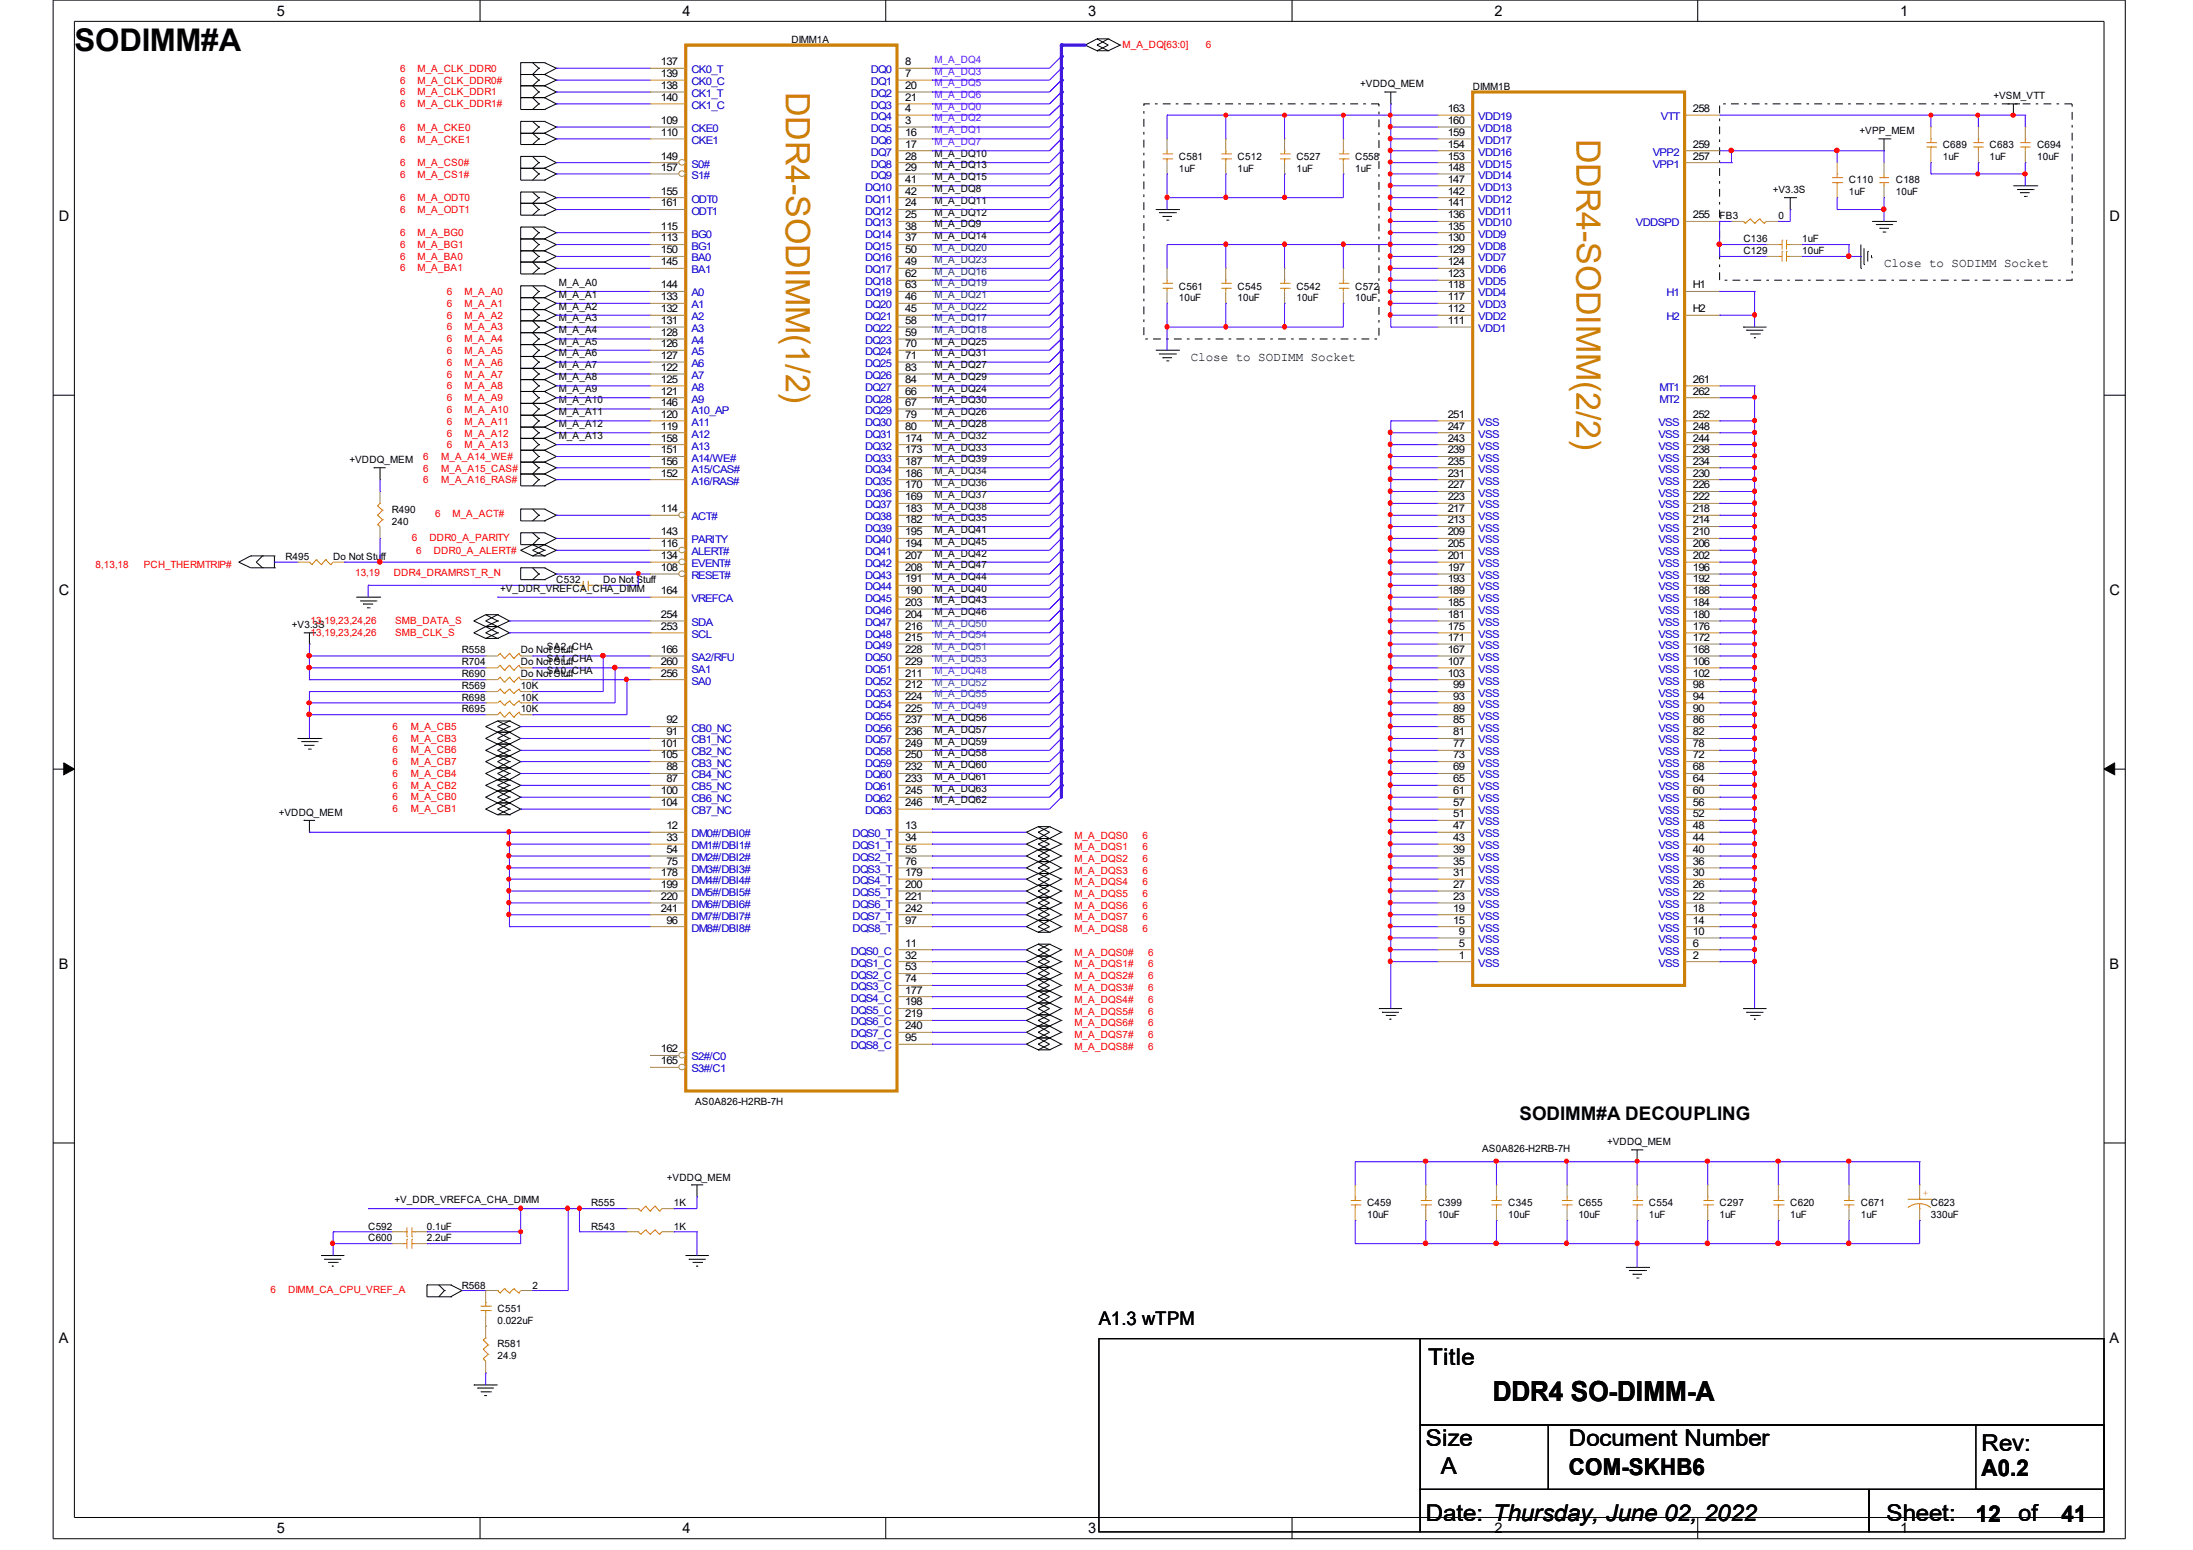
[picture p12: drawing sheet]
<svg xmlns="http://www.w3.org/2000/svg" width="297mm" height="210mm" viewBox="0 0 297 210" stroke-linecap="round" stroke-linejoin="round" font-family="sans-serif">
<defs><g id="words">
<g font-size="4.6" fill="#cc8006">
<text x="106.4" y="12.5" transform="rotate(90 106.4 12.5)">DDR4-SODIMM(1/2)</text>
<text x="213.5" y="18.8" transform="rotate(90 213.5 18.8)">DDR4-SODIMM(2/2)</text>
</g>
<text font-size="4.2" x="10.1" y="6.9">SODIMM#A</text>
<text font-size="3.7" x="202.2" y="189.7">DDR4 SO-DIMM-A</text>
<g font-size="3.1">
<text x="193.5" y="184.8">Title</text>
<text x="193.1" y="195.8">Size</text>
<text x="212.5" y="195.8">Document Number</text>
<text x="268.4" y="196.4">Rev:</text>
<text x="195.2" y="199.7">A</text>
<text x="212.5" y="199.7">COM-SKHB6</text>
<text x="268.4" y="199.9">A0.2</text>
<text x="193.1" y="206">Date: Thursday, June 02, 2022</text>
<text x="255.5" y="206">Sheet:</text>
<text x="267.6" y="206.1">12</text>
<text x="273.4" y="206">of</text>
<text x="279.2" y="206.1">41</text>
</g>
<g font-size="2.5">
<text x="205.8" y="151.7">SODIMM#A DECOUPLING</text>
<text x="148.8" y="179.4">A1.3 wTPM</text>
</g>
<g font-size="2">
<text x="37.5" y="2.1">5</text>
<text x="92.5" y="2.1">4</text>
<text x="147.4" y="2.1">3</text>
<text x="202.4" y="2.1">2</text>
<text x="257.4" y="2.1">1</text>
<text x="8" y="30">D</text>
<text x="285.8" y="30">D</text>
<text x="8" y="80.6">C</text>
<text x="285.8" y="80.6">C</text>
<text x="8" y="131.2">B</text>
<text x="285.8" y="131.2">B</text>
<text x="8" y="181.9">A</text>
<text x="285.8" y="181.9">A</text>
<text x="37.5" y="207.6">5</text>
<text x="92.5" y="207.6">4</text>
<text x="147.4" y="207.6">3</text>
<text x="202.4" y="207.6">2</text>
<text x="257.4" y="207.6">1</text>
</g>
<g font-size="1.7">
<text x="255.2" y="36.2">Close to SODIMM Socket</text>
<text x="161.3" y="48.9">Close to SODIMM Socket</text>
</g>
<g font-size="1.4">
<text x="107.2" y="5.8">DIMM1A</text>
<text x="89.5" y="10.4">139</text>
<text x="89.5" y="8.8">137</text>
<text x="122.6" y="8.8">8</text>
<text x="122.6" y="10.4">7</text>
<text x="184.2" y="11.8">+VDDQ_MEM</text>
<text x="89.5" y="13.6">140</text>
<text x="89.5" y="12">138</text>
<text x="89.5" y="16.8">109</text>
<text x="122.6" y="12">20</text>
<text x="122.6" y="13.6">21</text>
<text x="122.6" y="15.2">4</text>
<text x="122.6" y="16.8">3</text>
<text x="196.1" y="16.8">160</text>
<text x="196.1" y="15.2">163</text>
<text x="199.5" y="12.1">DIMM1B</text>
<text x="229.3" y="15.2">258</text>
<text x="270" y="13.4">+VSM_VTT</text>
<text x="89.5" y="18.4">110</text>
<text x="89.5" y="23.1">157</text>
<text x="89.5" y="21.6">149</text>
<text x="122.6" y="18.4">16</text>
<text x="122.6" y="20">17</text>
<text x="122.6" y="21.6">28</text>
<text x="122.6" y="23.1">29</text>
<text x="126.6" y="21.3">M_A_DQ10</text>
<text x="126.6" y="22.8">M_A_DQ13</text>
<text x="159.7" y="21.7">C581</text>
<text x="159.7" y="23.3">1uF</text>
<text x="167.6" y="21.7">C512</text>
<text x="167.6" y="23.3">1uF</text>
<text x="175.6" y="21.7">C527</text>
<text x="175.6" y="23.3">1uF</text>
<text x="183.6" y="21.7">C558</text>
<text x="183.6" y="23.3">1uF</text>
<text x="196.1" y="23.1">148</text>
<text x="196.1" y="21.6">153</text>
<text x="196.1" y="20">154</text>
<text x="196.1" y="18.4">159</text>
<text x="229.3" y="20">259</text>
<text x="229.3" y="21.6">257</text>
<text x="251.9" y="18.1">+VPP_MEM</text>
<text x="263.1" y="20.1">C689</text>
<text x="263.1" y="21.7">1uF</text>
<text x="269.5" y="20.1">C683</text>
<text x="269.5" y="21.7">1uF</text>
<text x="275.9" y="20.1">C694</text>
<text x="275.9" y="21.7">10uF</text>
<text x="89.5" y="26.3">155</text>
<text x="89.5" y="28">161</text>
<text x="122.6" y="24.7">41</text>
<text x="122.6" y="26.3">42</text>
<text x="122.6" y="28">24</text>
<text x="122.6" y="29.6">25</text>
<text x="126.6" y="24.4">M_A_DQ15</text>
<text x="126.6" y="29.2">M_A_DQ12</text>
<text x="126.6" y="27.6">M_A_DQ11</text>
<text x="126.6" y="26">M_A_DQ8</text>
<text x="196.1" y="29.6">136</text>
<text x="196.1" y="28">141</text>
<text x="196.1" y="26.3">142</text>
<text x="196.1" y="24.7">147</text>
<text x="229.3" y="29.6">255</text>
<text x="232.9" y="29.6">FB3</text>
<text x="240.1" y="26.1">+V3.3S</text>
<text x="240.9" y="29.6">0</text>
<text x="250.4" y="24.8">C110</text>
<text x="250.4" y="26.4">1uF</text>
<text x="256.8" y="24.8">C188</text>
<text x="256.8" y="26.4">10uF</text>
<text x="89.5" y="34.3">150</text>
<text x="89.5" y="35.9">145</text>
<text x="89.5" y="31.1">115</text>
<text x="89.5" y="32.7">113</text>
<text x="122.6" y="31.1">38</text>
<text x="122.6" y="32.7">37</text>
<text x="122.6" y="34.3">50</text>
<text x="122.6" y="35.9">49</text>
<text x="126.6" y="32.4">M_A_DQ14</text>
<text x="126.6" y="30.7">M_A_DQ9</text>
<text x="196.1" y="35.9">124</text>
<text x="196.1" y="34.3">129</text>
<text x="196.1" y="32.7">130</text>
<text x="196.1" y="31.1">135</text>
<text x="236.1" y="34.4">C129</text>
<text x="236.1" y="32.8">C136</text>
<text x="244.1" y="34.4">10uF</text>
<text x="244.1" y="32.8">1uF</text>
<text x="75.7" y="38.7">M_A_A0</text>
<text x="75.7" y="40.3">M_A_A1</text>
<text x="75.7" y="41.9">M_A_A2</text>
<text x="89.5" y="39">144</text>
<text x="89.5" y="40.7">133</text>
<text x="122.6" y="37.5">62</text>
<text x="122.6" y="39">63</text>
<text x="122.6" y="40.7">46</text>
<text x="159.7" y="39.2">C561</text>
<text x="159.7" y="40.7">10uF</text>
<text x="167.6" y="39.2">C545</text>
<text x="167.6" y="40.7">10uF</text>
<text x="175.6" y="39.2">C542</text>
<text x="175.6" y="40.7">10uF</text>
<text x="183.6" y="39.2">C572</text>
<text x="183.6" y="40.7">10uF</text>
<text x="196.1" y="40.7">117</text>
<text x="196.1" y="39">118</text>
<text x="196.1" y="37.5">123</text>
<text x="229.3" y="39">H1</text>
<text x="75.7" y="43.5">M_A_A3</text>
<text x="75.7" y="46.7">M_A_A5</text>
<text x="75.7" y="45.1">M_A_A4</text>
<text x="89.5" y="42.3">132</text>
<text x="89.5" y="43.9">131</text>
<text x="89.5" y="45.5">128</text>
<text x="89.5" y="47">126</text>
<text x="122.6" y="42.3">45</text>
<text x="122.6" y="43.9">58</text>
<text x="122.6" y="45.5">59</text>
<text x="122.6" y="47">70</text>
<text x="126.6" y="46.7">M_A_DQ25</text>
<text x="196.1" y="43.9">111</text>
<text x="196.1" y="42.3">112</text>
<text x="229.3" y="42.3">H2</text>
<text x="75.7" y="53.1">M_A_A9</text>
<text x="75.7" y="49.9">M_A_A7</text>
<text x="75.7" y="48.3">M_A_A6</text>
<text x="75.7" y="51.5">M_A_A8</text>
<text x="89.5" y="48.6">127</text>
<text x="89.5" y="50.2">122</text>
<text x="89.5" y="51.8">125</text>
<text x="89.5" y="53.4">121</text>
<text x="122.6" y="48.6">71</text>
<text x="122.6" y="50.2">83</text>
<text x="122.6" y="51.8">84</text>
<text x="122.6" y="53.4">66</text>
<text x="126.6" y="48.3">M_A_DQ31</text>
<text x="126.6" y="53.1">M_A_DQ24</text>
<text x="126.6" y="49.9">M_A_DQ27</text>
<text x="126.6" y="51.5">M_A_DQ29</text>
<text x="229.3" y="53.4">262</text>
<text x="229.3" y="51.8">261</text>
<text x="75.7" y="54.6">M_A_A10</text>
<text x="75.7" y="57.8">M_A_A12</text>
<text x="75.7" y="56.2">M_A_A11</text>
<text x="75.7" y="59.5">M_A_A13</text>
<text x="89.5" y="55">146</text>
<text x="89.5" y="56.6">120</text>
<text x="89.5" y="58.2">119</text>
<text x="89.5" y="59.8">158</text>
<text x="122.6" y="55">67</text>
<text x="122.6" y="56.6">79</text>
<text x="122.6" y="58.2">80</text>
<text x="122.6" y="59.8">174</text>
<text x="126.6" y="56.2">M_A_DQ26</text>
<text x="126.6" y="54.6">M_A_DQ30</text>
<text x="126.6" y="57.8">M_A_DQ28</text>
<text x="196.1" y="59.8">243</text>
<text x="196.1" y="58.2">247</text>
<text x="196.1" y="56.6">251</text>
<text x="229.3" y="59.8">244</text>
<text x="229.3" y="58.2">248</text>
<text x="229.3" y="56.6">252</text>
<text x="47.3" y="62.8">+VDDQ_MEM</text>
<text x="89.5" y="61.4">151</text>
<text x="89.5" y="62.9">156</text>
<text x="89.5" y="64.5">152</text>
<text x="122.6" y="61.4">173</text>
<text x="122.6" y="62.9">187</text>
<text x="122.6" y="64.5">186</text>
<text x="196.1" y="64.5">231</text>
<text x="196.1" y="62.9">235</text>
<text x="196.1" y="61.4">239</text>
<text x="229.3" y="64.5">230</text>
<text x="229.3" y="62.9">234</text>
<text x="229.3" y="61.4">238</text>
<text x="53.1" y="69.4">R490</text>
<text x="53.1" y="71">240</text>
<text x="89.5" y="69.4">114</text>
<text x="122.6" y="66.1">170</text>
<text x="122.6" y="67.7">169</text>
<text x="122.6" y="69.4">183</text>
<text x="122.6" y="70.9">182</text>
<text x="196.1" y="70.9">213</text>
<text x="196.1" y="69.4">217</text>
<text x="196.1" y="67.7">223</text>
<text x="196.1" y="66.1">227</text>
<text x="229.3" y="70.9">214</text>
<text x="229.3" y="69.4">218</text>
<text x="229.3" y="67.7">222</text>
<text x="229.3" y="66.1">226</text>
<text x="38.7" y="75.8">R495</text>
<text x="45.1" y="75.8">Do Not Stuff</text>
<text x="89.5" y="77.3">108</text>
<text x="89.5" y="72.5">143</text>
<text x="89.5" y="74.1">116</text>
<text x="89.5" y="75.7">134</text>
<text x="122.6" y="72.5">195</text>
<text x="122.6" y="74.1">194</text>
<text x="122.6" y="75.7">207</text>
<text x="122.6" y="77.3">208</text>
<text x="126.6" y="75.4">M_A_DQ42</text>
<text x="126.6" y="72.2">M_A_DQ41</text>
<text x="126.6" y="73.8">M_A_DQ45</text>
<text x="126.6" y="77">M_A_DQ47</text>
<text x="196.1" y="77.3">197</text>
<text x="196.1" y="75.7">201</text>
<text x="196.1" y="74.1">205</text>
<text x="196.1" y="72.5">209</text>
<text x="229.3" y="77.3">196</text>
<text x="229.3" y="75.7">202</text>
<text x="229.3" y="74.1">206</text>
<text x="229.3" y="72.5">210</text>
<text x="67.7" y="80.1">+V_DDR_VREFCA_CHA_DIMM</text>
<text x="75.4" y="79">C532</text>
<text x="81.7" y="79">Do Not Stuff</text>
<text x="89.5" y="83.7">254</text>
<text x="89.5" y="80.4">164</text>
<text x="122.6" y="78.8">191</text>
<text x="122.6" y="80.4">190</text>
<text x="122.6" y="82.1">203</text>
<text x="122.6" y="83.7">204</text>
<text x="126.6" y="83.3">M_A_DQ46</text>
<text x="126.6" y="80.1">M_A_DQ40</text>
<text x="126.6" y="78.5">M_A_DQ44</text>
<text x="126.6" y="81.7">M_A_DQ43</text>
<text x="196.1" y="83.7">181</text>
<text x="196.1" y="82.1">185</text>
<text x="196.1" y="80.4">189</text>
<text x="196.1" y="78.8">193</text>
<text x="229.3" y="82.1">184</text>
<text x="229.3" y="80.4">188</text>
<text x="229.3" y="78.8">192</text>
<text x="229.3" y="83.7">180</text>
<text x="39.5" y="85">+V3.3S</text>
<text x="62.6" y="88.5">R558</text>
<text x="70.5" y="88.5">Do Not Stuff</text>
<text x="74.1" y="88.1">SA2_CHA</text>
<text x="74.1" y="89.7">SA1_CHA</text>
<text x="89.5" y="85.3">253</text>
<text x="89.5" y="88.4">166</text>
<text x="122.6" y="85.3">216</text>
<text x="122.6" y="86.8">215</text>
<text x="122.6" y="88.4">228</text>
<text x="196.1" y="88.4">167</text>
<text x="196.1" y="86.8">171</text>
<text x="196.1" y="85.3">175</text>
<text x="229.3" y="88.4">168</text>
<text x="229.3" y="86.8">172</text>
<text x="229.3" y="85.3">176</text>
<text x="62.6" y="90.1">R704</text>
<text x="62.6" y="94.9">R698</text>
<text x="62.6" y="93.3">R569</text>
<text x="62.6" y="91.7">R690</text>
<text x="70.5" y="90.1">Do Not Stuff</text>
<text x="70.5" y="94.9">10K</text>
<text x="70.5" y="93.3">10K</text>
<text x="70.5" y="91.7">Do Not Stuff</text>
<text x="74.1" y="91.3">SA0_CHA</text>
<text x="89.5" y="91.6">256</text>
<text x="89.5" y="90">260</text>
<text x="122.6" y="90">229</text>
<text x="122.6" y="91.6">211</text>
<text x="122.6" y="93.2">212</text>
<text x="122.6" y="94.8">224</text>
<text x="196.1" y="91.6">103</text>
<text x="196.1" y="90">107</text>
<text x="196.8" y="94.8">93</text>
<text x="196.8" y="93.2">99</text>
<text x="229.3" y="94.8">94</text>
<text x="229.3" y="93.2">98</text>
<text x="229.3" y="91.6">102</text>
<text x="229.3" y="90">106</text>
<text x="62.6" y="96.4">R695</text>
<text x="70.5" y="96.4">10K</text>
<text x="89.5" y="101.2">101</text>
<text x="90.3" y="98">92</text>
<text x="90.3" y="99.6">91</text>
<text x="122.6" y="96.4">225</text>
<text x="122.6" y="98">237</text>
<text x="122.6" y="99.6">236</text>
<text x="122.6" y="101.2">249</text>
<text x="126.6" y="97.6">M_A_DQ56</text>
<text x="126.6" y="99.2">M_A_DQ57</text>
<text x="126.6" y="100.9">M_A_DQ59</text>
<text x="196.8" y="101.2">77</text>
<text x="196.8" y="99.6">81</text>
<text x="196.8" y="98">85</text>
<text x="196.8" y="96.4">89</text>
<text x="229.3" y="101.2">78</text>
<text x="229.3" y="99.6">82</text>
<text x="229.3" y="98">86</text>
<text x="229.3" y="96.4">90</text>
<text x="89.5" y="102.7">105</text>
<text x="89.5" y="107.5">100</text>
<text x="90.3" y="104.3">88</text>
<text x="90.3" y="105.9">87</text>
<text x="122.6" y="102.7">250</text>
<text x="122.6" y="104.3">232</text>
<text x="122.6" y="105.9">233</text>
<text x="122.6" y="107.5">245</text>
<text x="126.6" y="107.2">M_A_DQ63</text>
<text x="126.6" y="105.6">M_A_DQ61</text>
<text x="126.6" y="102.4">M_A_DQ58</text>
<text x="126.6" y="104">M_A_DQ60</text>
<text x="196.8" y="107.5">61</text>
<text x="196.8" y="105.9">65</text>
<text x="196.8" y="104.3">69</text>
<text x="196.8" y="102.7">73</text>
<text x="229.3" y="107.5">60</text>
<text x="229.3" y="104.3">68</text>
<text x="229.3" y="102.7">72</text>
<text x="229.3" y="105.9">64</text>
<text x="37.8" y="110.5">+VDDQ_MEM</text>
<text x="89.5" y="109.1">104</text>
<text x="90.3" y="112.3">12</text>
<text x="90.3" y="113.9">33</text>
<text x="122.6" y="112.3">13</text>
<text x="122.6" y="113.9">34</text>
<text x="122.6" y="109.1">246</text>
<text x="126.6" y="108.8">M_A_DQ62</text>
<text x="196.8" y="113.9">43</text>
<text x="196.8" y="112.3">47</text>
<text x="196.8" y="110.7">51</text>
<text x="196.8" y="109.1">57</text>
<text x="229.3" y="113.9">44</text>
<text x="229.3" y="112.3">48</text>
<text x="229.3" y="110.7">52</text>
<text x="229.3" y="109.1">56</text>
<text x="89.5" y="118.6">178</text>
<text x="90.3" y="115.5">54</text>
<text x="90.3" y="117.1">75</text>
<text x="122.6" y="115.5">55</text>
<text x="122.6" y="117.1">76</text>
<text x="122.6" y="118.6">179</text>
<text x="196.8" y="118.6">31</text>
<text x="196.8" y="115.5">39</text>
<text x="196.8" y="117.1">35</text>
<text x="229.3" y="118.6">30</text>
<text x="229.3" y="117.1">36</text>
<text x="229.3" y="115.5">40</text>
<text x="89.5" y="120.2">199</text>
<text x="89.5" y="121.8">220</text>
<text x="89.5" y="123.5">241</text>
<text x="90.3" y="125.1">96</text>
<text x="122.6" y="120.2">200</text>
<text x="122.6" y="121.8">221</text>
<text x="122.6" y="123.5">242</text>
<text x="122.6" y="125.1">97</text>
<text x="196.8" y="120.2">27</text>
<text x="196.8" y="121.8">23</text>
<text x="196.8" y="123.5">19</text>
<text x="196.8" y="125.1">15</text>
<text x="229.3" y="120.2">26</text>
<text x="229.3" y="121.8">22</text>
<text x="229.3" y="123.5">18</text>
<text x="229.3" y="125.1">14</text>
<text x="122.6" y="128.2">11</text>
<text x="122.6" y="129.8">32</text>
<text x="122.6" y="131.4">53</text>
<text x="197.6" y="126.6">9</text>
<text x="197.6" y="128.2">5</text>
<text x="197.6" y="129.8">1</text>
<text x="229.3" y="126.6">10</text>
<text x="229.3" y="128.2">6</text>
<text x="229.3" y="129.8">2</text>
<text x="122.6" y="133">74</text>
<text x="122.6" y="134.5">177</text>
<text x="122.6" y="136.2">198</text>
<text x="122.6" y="137.8">219</text>
<text x="89.5" y="142.5">162</text>
<text x="122.6" y="139.4">240</text>
<text x="122.6" y="141">95</text>
<text x="89.5" y="144.1">165</text>
<text x="94.1" y="149.6">AS0A826-H2RB-7H</text>
<text x="217.7" y="155">+VDDQ_MEM</text>
<text x="90.3" y="159.9">+VDDQ_MEM</text>
<text x="200.7" y="156.1">AS0A826-H2RB-7H</text>
<text x="49.9" y="166.6">C592</text>
<text x="53.4" y="162.9">+V_DDR_VREFCA_CHA_DIMM</text>
<text x="57.8" y="166.6">0.1uF</text>
<text x="80.1" y="166.6">R543</text>
<text x="80.1" y="163.3">R555</text>
<text x="91.3" y="166.6">1K</text>
<text x="91.3" y="163.3">1K</text>
<text x="185.2" y="163.3">C459</text>
<text x="185.2" y="164.9">10uF</text>
<text x="194.7" y="163.3">C399</text>
<text x="194.7" y="164.9">10uF</text>
<text x="204.3" y="163.3">C345</text>
<text x="204.3" y="164.9">10uF</text>
<text x="213.8" y="163.3">C655</text>
<text x="213.8" y="164.9">10uF</text>
<text x="223.4" y="163.3">C554</text>
<text x="223.4" y="164.9">1uF</text>
<text x="232.9" y="163.3">C297</text>
<text x="232.9" y="164.9">1uF</text>
<text x="242.5" y="163.3">C620</text>
<text x="242.5" y="164.9">1uF</text>
<text x="252.1" y="163.3">C671</text>
<text x="252.1" y="164.9">1uF</text>
<text x="261.5" y="163.3">C623</text>
<text x="261.5" y="164.9">330uF</text>
<text x="49.9" y="168.1">C600</text>
<text x="57.8" y="168.1">2.2uF</text>
<text x="62.6" y="174.5">R568</text>
<text x="67.4" y="177.6">C551</text>
<text x="67.4" y="179.3">0.022uF</text>
<text x="72.1" y="174.5">2</text>
<text x="67.4" y="182.5">R581</text>
<text x="67.4" y="184">24.9</text>
</g>
<g font-size="1.4" fill="#f00">
<text x="54.2" y="9.8">6</text>
<text x="54.2" y="11.4">6</text>
<text x="56.6" y="9.8">M_A_CLK_DDR0</text>
<text x="56.6" y="11.4">M_A_CLK_DDR0#</text>
<text x="152.1" y="6.5">M_A_DQ[63:0]</text>
<text x="163.3" y="6.5">6</text>
<text x="54.2" y="14.5">6</text>
<text x="54.2" y="12.9">6</text>
<text x="54.2" y="17.7">6</text>
<text x="56.6" y="14.5">M_A_CLK_DDR1#</text>
<text x="56.6" y="12.9">M_A_CLK_DDR1</text>
<text x="56.6" y="17.7">M_A_CKE0</text>
<text x="54.2" y="19.3">6</text>
<text x="54.2" y="22.5">6</text>
<text x="56.6" y="19.3">M_A_CKE1</text>
<text x="56.6" y="22.5">M_A_CS0#</text>
<text x="54.2" y="24.1">6</text>
<text x="54.2" y="27.3">6</text>
<text x="54.2" y="28.8">6</text>
<text x="56.6" y="24.1">M_A_CS1#</text>
<text x="56.6" y="27.3">M_A_ODT0</text>
<text x="56.6" y="28.8">M_A_ODT1</text>
<text x="54.2" y="33.6">6</text>
<text x="54.2" y="32">6</text>
<text x="54.2" y="35.2">6</text>
<text x="56.6" y="33.6">M_A_BG1</text>
<text x="56.6" y="32">M_A_BG0</text>
<text x="56.6" y="35.2">M_A_BA0</text>
<text x="54.2" y="36.8">6</text>
<text x="56.6" y="36.8">M_A_BA1</text>
<text x="60.5" y="40">6</text>
<text x="60.5" y="41.6">6</text>
<text x="62.9" y="40">M_A_A0</text>
<text x="62.9" y="41.6">M_A_A1</text>
<text x="60.5" y="43.2">6</text>
<text x="60.5" y="44.7">6</text>
<text x="60.5" y="46.3">6</text>
<text x="60.5" y="47.9">6</text>
<text x="62.9" y="43.2">M_A_A2</text>
<text x="62.9" y="44.7">M_A_A3</text>
<text x="62.9" y="46.3">M_A_A4</text>
<text x="62.9" y="47.9">M_A_A5</text>
<text x="60.5" y="49.5">6</text>
<text x="60.5" y="51.2">6</text>
<text x="60.5" y="52.7">6</text>
<text x="62.9" y="49.5">M_A_A6</text>
<text x="62.9" y="51.2">M_A_A7</text>
<text x="62.9" y="52.7">M_A_A8</text>
<text x="60.5" y="54.3">6</text>
<text x="60.5" y="55.9">6</text>
<text x="60.5" y="57.5">6</text>
<text x="60.5" y="59.1">6</text>
<text x="62.9" y="54.3">M_A_A9</text>
<text x="62.9" y="55.9">M_A_A10</text>
<text x="62.9" y="57.5">M_A_A11</text>
<text x="62.9" y="59.1">M_A_A12</text>
<text x="57.3" y="65.5">6</text>
<text x="57.3" y="63.9">6</text>
<text x="57.3" y="62.2">6</text>
<text x="59.8" y="65.5">M_A_A16_RAS#</text>
<text x="59.8" y="63.9">M_A_A15_CAS#</text>
<text x="59.8" y="62.2">M_A_A14_WE#</text>
<text x="60.5" y="60.6">6</text>
<text x="62.9" y="60.6">M_A_A13</text>
<text x="58.9" y="70">6</text>
<text x="61.3" y="70">M_A_ACT#</text>
<text x="13" y="76.9">8,13,18</text>
<text x="19.5" y="76.9">PCH_THERMTRIP#</text>
<text x="48.1" y="78">13,19</text>
<text x="53.3" y="78">DDR4_DRAMRST_R_N</text>
<text x="55.8" y="73.3">6</text>
<text x="56.4" y="75">6</text>
<text x="58.2" y="73.3">DDR0_A_PARITY</text>
<text x="58.8" y="75">DDR0_A_ALERT#</text>
<text x="42.1" y="84.5">13,19,23,24,26</text>
<text x="42.1" y="86.1">13,19,23,24,26</text>
<text x="53.5" y="84.5">SMB_DATA_S</text>
<text x="53.5" y="86.1">SMB_CLK_S</text>
<text x="53.2" y="100.4">6</text>
<text x="53.2" y="98.9">6</text>
<text x="55.6" y="100.4">M_A_CB3</text>
<text x="55.6" y="98.9">M_A_CB5</text>
<text x="53.2" y="106.9">6</text>
<text x="53.2" y="105.3">6</text>
<text x="53.2" y="102">6</text>
<text x="53.2" y="103.6">6</text>
<text x="55.6" y="106.9">M_A_CB2</text>
<text x="55.6" y="105.3">M_A_CB4</text>
<text x="55.6" y="102">M_A_CB6</text>
<text x="55.6" y="103.6">M_A_CB7</text>
<text x="53.2" y="108.4">6</text>
<text x="53.2" y="110">6</text>
<text x="55.6" y="108.4">M_A_CB0</text>
<text x="55.6" y="110">M_A_CB1</text>
<text x="145.5" y="113.6">M_A_DQS0</text>
<text x="154.8" y="113.6">6</text>
<text x="145.5" y="115.1">M_A_DQS1</text>
<text x="145.5" y="119.9">M_A_DQS4</text>
<text x="145.5" y="118.3">M_A_DQS3</text>
<text x="145.5" y="116.7">M_A_DQS2</text>
<text x="154.8" y="115.1">6</text>
<text x="154.8" y="119.9">6</text>
<text x="154.8" y="118.3">6</text>
<text x="154.8" y="116.7">6</text>
<text x="145.5" y="121.5">M_A_DQS5</text>
<text x="145.5" y="124.6">M_A_DQS7</text>
<text x="145.5" y="123">M_A_DQS6</text>
<text x="154.8" y="121.5">6</text>
<text x="154.8" y="124.6">6</text>
<text x="154.8" y="123">6</text>
<text x="145.5" y="131">M_A_DQS1#</text>
<text x="145.5" y="129.5">M_A_DQS0#</text>
<text x="145.5" y="126.3">M_A_DQS8</text>
<text x="154.8" y="126.3">6</text>
<text x="155.5" y="131">6</text>
<text x="155.5" y="129.5">6</text>
<text x="145.5" y="137.4">M_A_DQS5#</text>
<text x="145.5" y="135.8">M_A_DQS4#</text>
<text x="145.5" y="134.2">M_A_DQS3#</text>
<text x="145.5" y="132.6">M_A_DQS2#</text>
<text x="155.5" y="137.4">6</text>
<text x="155.5" y="135.8">6</text>
<text x="155.5" y="134.2">6</text>
<text x="155.5" y="132.6">6</text>
<text x="145.5" y="140.6">M_A_DQS7#</text>
<text x="145.5" y="139">M_A_DQS6#</text>
<text x="145.5" y="142.2">M_A_DQS8#</text>
<text x="155.5" y="140.6">6</text>
<text x="155.5" y="139">6</text>
<text x="155.5" y="142.2">6</text>
<text x="36.7" y="175.1">6</text>
<text x="39" y="175.1">DIMM_CA_CPU_VREF_A</text>
</g>
<g font-size="1.4" fill="#00c">
<text x="93.6" y="11.5">CK0_C</text>
<text x="93.6" y="9.9">CK0_T</text>
<text x="117.9" y="9.9">DQ0</text>
<text x="117.9" y="11.5">DQ1</text>
<text x="93.6" y="14.7">CK1_C</text>
<text x="93.6" y="13.1">CK1_T</text>
<text x="93.6" y="17.9">CKE0</text>
<text x="117.9" y="13.1">DQ2</text>
<text x="117.9" y="14.7">DQ3</text>
<text x="117.9" y="16.3">DQ4</text>
<text x="117.9" y="17.9">DQ5</text>
<text x="200.2" y="17.9">VDD18</text>
<text x="200.2" y="16.3">VDD19</text>
<text x="225" y="16.3">VTT</text>
<text x="93.6" y="19.5">CKE1</text>
<text x="93.6" y="22.7">S0#</text>
<text x="117.9" y="19.5">DQ6</text>
<text x="117.9" y="21.1">DQ7</text>
<text x="117.9" y="22.7">DQ8</text>
<text x="200.2" y="22.7">VDD15</text>
<text x="200.2" y="21.1">VDD16</text>
<text x="200.2" y="19.5">VDD17</text>
<text x="223.9" y="21.1">VPP2</text>
<text x="223.9" y="22.7">VPP1</text>
<text x="93.6" y="27.4">ODT0</text>
<text x="93.6" y="29.1">ODT1</text>
<text x="93.6" y="24.2">S1#</text>
<text x="117.2" y="25.8">DQ10</text>
<text x="117.2" y="27.4">DQ11</text>
<text x="117.2" y="29.1">DQ12</text>
<text x="117.9" y="24.2">DQ9</text>
<text x="200.2" y="29.1">VDD11</text>
<text x="200.2" y="27.4">VDD12</text>
<text x="200.2" y="25.8">VDD13</text>
<text x="200.2" y="24.2">VDD14</text>
<text x="93.6" y="35.4">BA0</text>
<text x="93.6" y="32.2">BG0</text>
<text x="93.6" y="33.8">BG1</text>
<text x="117.2" y="30.7">DQ13</text>
<text x="117.2" y="32.2">DQ14</text>
<text x="117.2" y="33.8">DQ15</text>
<text x="117.2" y="35.4">DQ16</text>
<text x="200.2" y="35.4">VDD7</text>
<text x="200.2" y="33.8">VDD8</text>
<text x="200.2" y="32.2">VDD9</text>
<text x="200.2" y="30.7">VDD10</text>
<text x="221.6" y="30.7">VDDSPD</text>
<text x="93.6" y="40.1">A0</text>
<text x="93.6" y="41.8">A1</text>
<text x="93.6" y="37">BA1</text>
<text x="117.2" y="37">DQ17</text>
<text x="117.2" y="38.6">DQ18</text>
<text x="117.2" y="40.1">DQ19</text>
<text x="117.2" y="41.8">DQ20</text>
<text x="200.2" y="41.8">VDD3</text>
<text x="200.2" y="40.1">VDD4</text>
<text x="200.2" y="38.6">VDD5</text>
<text x="200.2" y="37">VDD6</text>
<text x="225.7" y="40.1">H1</text>
<text x="93.6" y="43.4">A2</text>
<text x="93.6" y="45">A3</text>
<text x="93.6" y="46.6">A4</text>
<text x="117.2" y="43.4">DQ21</text>
<text x="117.2" y="45">DQ22</text>
<text x="117.2" y="46.6">DQ23</text>
<text x="200.2" y="45">VDD1</text>
<text x="200.2" y="43.4">VDD2</text>
<text x="225.7" y="43.4">H2</text>
<text x="93.6" y="48.1">A5</text>
<text x="93.6" y="49.7">A6</text>
<text x="93.6" y="51.3">A7</text>
<text x="93.6" y="52.9">A8</text>
<text x="117.2" y="48.1">DQ24</text>
<text x="117.2" y="49.7">DQ25</text>
<text x="117.2" y="51.3">DQ26</text>
<text x="117.2" y="52.9">DQ27</text>
<text x="224.8" y="52.9">MT1</text>
<text x="93.6" y="54.5">A9</text>
<text x="93.6" y="56.1">A10_AP</text>
<text x="93.6" y="57.7">A11</text>
<text x="93.6" y="59.3">A12</text>
<text x="117.2" y="54.5">DQ28</text>
<text x="117.2" y="56.1">DQ29</text>
<text x="117.2" y="57.7">DQ30</text>
<text x="117.2" y="59.3">DQ31</text>
<text x="200.2" y="59.3">VSS</text>
<text x="200.2" y="57.7">VSS</text>
<text x="224.6" y="59.3">VSS</text>
<text x="224.6" y="57.7">VSS</text>
<text x="224.8" y="54.5">MT2</text>
<text x="93.6" y="60.9">A13</text>
<text x="93.6" y="62.5">A14/WE#</text>
<text x="93.6" y="64">A15/CAS#</text>
<text x="93.6" y="65.6">A16/RAS#</text>
<text x="117.2" y="60.9">DQ32</text>
<text x="117.2" y="62.5">DQ33</text>
<text x="117.2" y="64">DQ34</text>
<text x="117.2" y="65.6">DQ35</text>
<text x="200.2" y="65.6">VSS</text>
<text x="200.2" y="64">VSS</text>
<text x="200.2" y="62.5">VSS</text>
<text x="200.2" y="60.9">VSS</text>
<text x="224.6" y="65.6">VSS</text>
<text x="224.6" y="64">VSS</text>
<text x="224.6" y="62.5">VSS</text>
<text x="224.6" y="60.9">VSS</text>
<text x="93.6" y="70.5">ACT#</text>
<text x="117.2" y="67.2">DQ36</text>
<text x="117.2" y="68.8">DQ37</text>
<text x="117.2" y="70.5">DQ38</text>
<text x="117.2" y="72">DQ39</text>
<text x="200.2" y="72">VSS</text>
<text x="200.2" y="70.5">VSS</text>
<text x="200.2" y="68.8">VSS</text>
<text x="200.2" y="67.2">VSS</text>
<text x="224.6" y="72">VSS</text>
<text x="224.6" y="70.5">VSS</text>
<text x="224.6" y="68.8">VSS</text>
<text x="224.6" y="67.2">VSS</text>
<text x="93.6" y="73.6">PARITY</text>
<text x="93.6" y="75.2">ALERT#</text>
<text x="93.6" y="76.8">EVENT#</text>
<text x="117.2" y="73.6">DQ40</text>
<text x="117.2" y="75.2">DQ41</text>
<text x="117.2" y="76.8">DQ42</text>
<text x="200.2" y="76.8">VSS</text>
<text x="200.2" y="75.2">VSS</text>
<text x="200.2" y="73.6">VSS</text>
<text x="224.6" y="76.8">VSS</text>
<text x="224.6" y="75.2">VSS</text>
<text x="224.6" y="73.6">VSS</text>
<text x="93.6" y="78.4">RESET#</text>
<text x="93.6" y="81.5">VREFCA</text>
<text x="117.2" y="78.4">DQ43</text>
<text x="117.2" y="79.9">DQ44</text>
<text x="117.2" y="81.5">DQ45</text>
<text x="117.2" y="83.2">DQ46</text>
<text x="200.2" y="83.2">VSS</text>
<text x="200.2" y="81.5">VSS</text>
<text x="200.2" y="79.9">VSS</text>
<text x="200.2" y="78.4">VSS</text>
<text x="224.6" y="83.2">VSS</text>
<text x="224.6" y="81.5">VSS</text>
<text x="224.6" y="79.9">VSS</text>
<text x="224.6" y="78.4">VSS</text>
<text x="93.6" y="86.4">SCL</text>
<text x="93.6" y="84.8">SDA</text>
<text x="93.6" y="89.5">SA2/RFU</text>
<text x="117.2" y="84.8">DQ47</text>
<text x="117.2" y="86.4">DQ48</text>
<text x="117.2" y="87.9">DQ49</text>
<text x="117.2" y="89.5">DQ50</text>
<text x="200.2" y="89.5">VSS</text>
<text x="200.2" y="87.9">VSS</text>
<text x="200.2" y="86.4">VSS</text>
<text x="200.2" y="84.8">VSS</text>
<text x="224.6" y="89.5">VSS</text>
<text x="224.6" y="87.9">VSS</text>
<text x="224.6" y="86.4">VSS</text>
<text x="224.6" y="84.8">VSS</text>
<text x="93.6" y="92.7">SA0</text>
<text x="93.6" y="91.1">SA1</text>
<text x="117.2" y="91.1">DQ51</text>
<text x="117.2" y="92.7">DQ52</text>
<text x="117.2" y="94.3">DQ53</text>
<text x="117.2" y="95.9">DQ54</text>
<text x="200.2" y="95.9">VSS</text>
<text x="200.2" y="94.3">VSS</text>
<text x="200.2" y="92.7">VSS</text>
<text x="200.2" y="91.1">VSS</text>
<text x="224.6" y="95.9">VSS</text>
<text x="224.6" y="94.3">VSS</text>
<text x="224.6" y="92.7">VSS</text>
<text x="224.6" y="91.1">VSS</text>
<text x="93.6" y="99.1">CB0_NC</text>
<text x="93.6" y="100.7">CB1_NC</text>
<text x="117.2" y="97.5">DQ55</text>
<text x="117.2" y="99.1">DQ56</text>
<text x="117.2" y="100.7">DQ57</text>
<text x="200.2" y="100.7">VSS</text>
<text x="200.2" y="99.1">VSS</text>
<text x="200.2" y="97.5">VSS</text>
<text x="224.6" y="100.7">VSS</text>
<text x="224.6" y="99.1">VSS</text>
<text x="224.6" y="97.5">VSS</text>
<text x="93.6" y="102.3">CB2_NC</text>
<text x="93.6" y="103.8">CB3_NC</text>
<text x="93.6" y="105.4">CB4_NC</text>
<text x="93.6" y="107">CB5_NC</text>
<text x="117.2" y="102.3">DQ58</text>
<text x="117.2" y="103.8">DQ59</text>
<text x="117.2" y="105.4">DQ60</text>
<text x="117.2" y="107">DQ61</text>
<text x="200.2" y="107">VSS</text>
<text x="200.2" y="105.4">VSS</text>
<text x="200.2" y="103.8">VSS</text>
<text x="200.2" y="102.3">VSS</text>
<text x="224.6" y="105.4">VSS</text>
<text x="224.6" y="103.8">VSS</text>
<text x="224.6" y="102.3">VSS</text>
<text x="224.6" y="107">VSS</text>
<text x="93.6" y="113.4">DM0#/DBI0#</text>
<text x="93.6" y="108.6">CB6_NC</text>
<text x="93.6" y="110.3">CB7_NC</text>
<text x="115.5" y="113.4">DQS0_T</text>
<text x="117.2" y="108.6">DQ62</text>
<text x="117.2" y="110.3">DQ63</text>
<text x="200.2" y="113.4">VSS</text>
<text x="200.2" y="111.8">VSS</text>
<text x="200.2" y="110.3">VSS</text>
<text x="200.2" y="108.6">VSS</text>
<text x="224.6" y="113.4">VSS</text>
<text x="224.6" y="111.8">VSS</text>
<text x="224.6" y="110.3">VSS</text>
<text x="224.6" y="108.6">VSS</text>
<text x="93.6" y="115">DM1#/DBI1#</text>
<text x="93.6" y="116.6">DM2#/DBI2#</text>
<text x="93.6" y="118.2">DM3#/DBI3#</text>
<text x="93.6" y="119.7">DM4#/DBI4#</text>
<text x="115.5" y="115">DQS1_T</text>
<text x="115.5" y="116.6">DQS2_T</text>
<text x="115.5" y="118.2">DQS3_T</text>
<text x="115.5" y="119.7">DQS4_T</text>
<text x="200.2" y="119.7">VSS</text>
<text x="200.2" y="116.6">VSS</text>
<text x="200.2" y="115">VSS</text>
<text x="200.2" y="118.2">VSS</text>
<text x="224.6" y="119.7">VSS</text>
<text x="224.6" y="118.2">VSS</text>
<text x="224.6" y="116.6">VSS</text>
<text x="224.6" y="115">VSS</text>
<text x="93.6" y="121.3">DM5#/DBI5#</text>
<text x="93.6" y="123">DM6#/DBI6#</text>
<text x="93.6" y="124.6">DM7#/DBI7#</text>
<text x="115.5" y="121.3">DQS5_T</text>
<text x="115.5" y="123">DQS6_T</text>
<text x="115.5" y="124.6">DQS7_T</text>
<text x="200.2" y="121.3">VSS</text>
<text x="200.2" y="123">VSS</text>
<text x="200.2" y="124.6">VSS</text>
<text x="224.6" y="121.3">VSS</text>
<text x="224.6" y="123">VSS</text>
<text x="224.6" y="124.6">VSS</text>
<text x="93.6" y="126.2">DM8#/DBI8#</text>
<text x="115.2" y="129.3">DQS0_C</text>
<text x="115.2" y="130.9">DQS1_C</text>
<text x="115.5" y="126.2">DQS8_T</text>
<text x="200.2" y="126.2">VSS</text>
<text x="200.2" y="127.7">VSS</text>
<text x="200.2" y="129.3">VSS</text>
<text x="200.2" y="130.9">VSS</text>
<text x="224.6" y="126.2">VSS</text>
<text x="224.6" y="127.7">VSS</text>
<text x="224.6" y="129.3">VSS</text>
<text x="224.6" y="130.9">VSS</text>
<text x="115.2" y="132.5">DQS2_C</text>
<text x="115.2" y="134.1">DQS3_C</text>
<text x="115.2" y="135.7">DQS4_C</text>
<text x="115.2" y="137.3">DQS5_C</text>
<text x="93.6" y="143.6">S2#/C0</text>
<text x="115.2" y="138.9">DQS6_C</text>
<text x="115.2" y="140.5">DQS7_C</text>
<text x="115.2" y="142.1">DQS8_C</text>
<text x="93.6" y="145.2">S3#/C1</text>
</g>
<g font-size="1.4" fill="#8000ff">
<text x="126.6" y="8.5">M_A_DQ4</text>
<text x="126.6" y="11.7">M_A_DQ5</text>
<text x="126.6" y="10.1">M_A_DQ3</text>
<text x="126.6" y="13.3">M_A_DQ6</text>
<text x="126.6" y="14.8">M_A_DQ0</text>
<text x="126.6" y="16.4">M_A_DQ2</text>
<text x="126.6" y="18">M_A_DQ1</text>
<text x="126.6" y="19.7">M_A_DQ7</text>
</g>
<g font-size="1.4" fill="#004080">
<text x="126.6" y="35.6">M_A_DQ23</text>
<text x="126.6" y="34">M_A_DQ20</text>
<text x="126.6" y="41.9">M_A_DQ22</text>
<text x="126.6" y="38.7">M_A_DQ19</text>
<text x="126.6" y="40.3">M_A_DQ21</text>
<text x="126.6" y="37.2">M_A_DQ16</text>
<text x="126.6" y="43.5">M_A_DQ17</text>
<text x="126.6" y="45.1">M_A_DQ18</text>
</g>
<g font-size="1.4" fill="#004000">
<text x="126.6" y="59.5">M_A_DQ32</text>
<text x="126.6" y="61.1">M_A_DQ33</text>
<text x="126.6" y="64.2">M_A_DQ34</text>
<text x="126.6" y="65.8">M_A_DQ36</text>
<text x="126.6" y="62.6">M_A_DQ39</text>
<text x="126.6" y="70.5">M_A_DQ35</text>
<text x="126.6" y="67.4">M_A_DQ37</text>
<text x="126.6" y="69">M_A_DQ38</text>
</g>
<g font-size="1.4" fill="#0080c0">
<text x="126.6" y="86.5">M_A_DQ54</text>
<text x="126.6" y="84.9">M_A_DQ50</text>
<text x="126.6" y="88.1">M_A_DQ51</text>
<text x="126.6" y="89.7">M_A_DQ53</text>
<text x="126.6" y="92.9">M_A_DQ52</text>
<text x="126.6" y="94.4">M_A_DQ55</text>
<text x="126.6" y="96">M_A_DQ49</text>
</g>
<text font-size="1.4" fill="#0080ff" x="126.6" y="91.3">M_A_DQ48</text>
<text font-size="1.4" fill="#cc8006" x="260.4" y="162">+</text>
</g></defs>
<path d="M7.2 0h280.7v208.4h-280.7zM10.1 2.9h274.9v202.6h-274.9z" fill="none" stroke="#000" stroke-width=".14"/>
<g fill="#fff">
<path d="M37.5 .4h1v2.1h-1z"/>
<path d="M37.5 205.8h1v2.2h-1z"/>
</g>
<path d="M65 0v2.9M65 205.5v2.9" fill="none" stroke="#000" stroke-width=".14"/>
<g fill="#fff">
<path d="M92.5 .4h1v2.1h-1z"/>
<path d="M92.5 205.8h1v2.2h-1z"/>
</g>
<path d="M120 0v2.9M120 205.5v2.9" fill="none" stroke="#000" stroke-width=".14"/>
<g fill="#fff">
<path d="M147.4 .4h1v2.1h-1z"/>
<path d="M147.4 205.8h1v2.2h-1z"/>
</g>
<path d="M175 0v2.9M175 205.5v2.9" fill="none" stroke="#000" stroke-width=".14"/>
<g fill="#fff">
<path d="M202.4 .4h1.1v2.1h-1.1z"/>
<path d="M202.4 205.8h1.1v2.2h-1.1z"/>
</g>
<path d="M230 0v2.9M230 205.5v2.9" fill="none" stroke="#000" stroke-width=".14"/>
<g fill="#fff">
<path d="M257.4 .4h1v2.1h-1z"/>
<path d="M257.4 205.8h1v2.2h-1z"/>
<path d="M8 28.2h1.3v2.1h-1.3z"/>
<path d="M285.8 28.2h1.3v2.1h-1.3z"/>
<path d="M8 78.8h1.3v2.2h-1.3z"/>
<path d="M285.8 78.8h1.3v2.2h-1.3z"/>
</g>
<path d="M7.2 53.5h2.9M285 53.5h2.9" fill="none" stroke="#000" stroke-width=".14"/>
<g fill="#fff">
<path d="M8 129.5h1.1v2.1h-1.1z"/>
<path d="M285.8 129.5h1.1v2.1h-1.1z"/>
</g>
<path d="M7.2 104.2h2.9M285 104.2h2.9" fill="none" stroke="#000" stroke-width=".14"/>
<path d="M8.6 103.3l1.5 .9-1.5 .7zM285 104.2l1.4-.9v1.6z" fill="#000" stroke="#000" stroke-width=".14"/>
<g fill="#fff">
<path d="M8 180.1h1.1v2.1h-1.1z"/>
<path d="M285.8 180.1h1.1v2.1h-1.1z"/>
</g>
<g fill="none" stroke="#000" stroke-width=".14">
<path d="M70.5 8.5h.1M70.5 10.1h.1M70.5 13.2h.1M70.5 11.6h.1M70.5 16.4h.1M70.5 18h.1M70.5 8.5v6.3h3.2M70.5 16.4v3.2h3.2M70.5 10.1h3.2M70.5 8.5h3.2M70.5 11.6h3.2M70.5 13.2h3.2"/>
<path d="M70.5 18h3.2M70.5 16.4h3.2M72.1 8.5l.9 .7M72.1 16.4l.9 .8M73 9.2h.1M73 10.9h.1M73 14.1h.1M73 12.5h.1M73 17.2h.1M73 18.8h.1M73 9.2l-.9 .9 .9 .8M73 10.9l-.9 .7 .9 .9"/>
<path d="M73 12.5l-.9 .7 .9 .9M73 14.1l-.9 .7M73 17.2l-.9 .8 .9 .8M73 18.8l-.9 .8M73.7 10.1h.1M73.7 8.5h.1M73.7 11.6h.1M73.7 14.8h.1M73.7 13.2h.1M73.7 18h.1M73.7 16.4h.1M73.7 19.6h.1"/>
<path d="M73.7 8.5l1.7 .7M73.7 10.1l1.7 .8M73.7 13.2l1.7 .9M73.7 11.6l1.7 .9M73.7 16.4l1.7 .8M73.7 18l1.7 .8M75.4 9.2h.1M75.4 10.9h.1M75.4 14.1h.1M75.4 12.5h.1M75.4 17.2h.1M75.4 18.8h.1"/>
<path d="M75.4 9.2l-1.7 .9M75.4 10.9l-1.7 .7M75.4 14.1l-1.7 .7M75.4 12.5l-1.7 .7M75.4 17.2l-1.7 .8M75.4 18.8l-1.7 .8M147 6.1h.1M147 6.1l1.6 .8M148.6 5.3h.1M148.6 6.9h.1M148.6 6.1h.1M148.6 6.9h1.5"/>
<path d="M148.6 5.3h1.5M148.6 5.3l-1.6 .8M148.6 5.3l1.5 .8-1.5 .8M148.6 6.1l1.5 .8M150.1 6.9h.1M150.1 5.3h.1M150.1 5.3l1.6 .8M150.1 5.3l-1.5 .8M151.7 6.1h.1M151.7 6.1l-1.6 .8M187.5 12.5h.1M187.5 12.5h1.6"/>
<path d="M188.4 14.1h.1M188.4 12.5v1.6M254.4 18.8h1.6M255.2 18.8v1.6M256 18.8h.1M271.9 14.1h1.6M272.7 15.6h.1M272.7 14.1v1.5M273.5 14.1h.1M70.5 38.7h.1M70.5 21.2h.1M70.5 22.8h.1"/>
<path d="M70.5 26h.1M70.5 27.5h.1M70.5 32.4h.1M70.5 30.7h.1M70.5 35.5h.1M70.5 34h.1M70.5 38.7h3.2M70.5 21.2v3.2h3.2M70.5 26v3.1h3.2M70.5 30.7v6.4h3.2M70.5 38.7v27.1h3.2M70.5 22.8h3.2"/>
<path d="M70.5 21.2h3.2M70.5 27.5h3.2M70.5 26h3.2M70.5 34h3.2M70.5 32.4h3.2M70.5 30.7h3.2M70.5 35.5h3.2M72.1 38.7l.9 .8M72.1 21.2l.9 .8M72.1 26l.9 .8M72.1 30.7l.9 .8M73 39.5h.1"/>
<path d="M73 22h.1M73 23.6h.1M73 26.8h.1M73 28.4h.1M73 33.1h.1M73 31.5h.1M73 36.3h.1M73 34.7h.1M73 39.5l-.9 .8 .9 .8M73 22l-.9 .8 .9 .8M73 23.6l-.9 .8M73 26.8l-.9 .7 .9 .9"/>
<path d="M73 28.4l-.9 .7M73 31.5l-.9 .9 .9 .7M73 33.1l-.9 .9 .9 .7M73 34.7l-.9 .8 .9 .8M73 36.3l-.9 .8M73.7 38.7h.1M73.7 22.8h.1M73.7 21.2h.1M73.7 24.4h.1M73.7 27.5h.1M73.7 26h.1M73.7 29.1h.1"/>
<path d="M73.7 34h.1M73.7 32.4h.1M73.7 30.7h.1M73.7 37.1h.1M73.7 35.5h.1M73.7 38.7l1.7 .8M73.7 21.2l1.7 .8M73.7 22.8l1.7 .8M73.7 26l1.7 .8M73.7 27.5l1.7 .9M73.7 32.4l1.7 .7M73.7 30.7l1.7 .8"/>
<path d="M73.7 35.5l1.7 .8M73.7 34l1.7 .7M75.4 39.5h.1M75.4 22h.1M75.4 23.6h.1M75.4 26.8h.1M75.4 28.4h.1M75.4 33.1h.1M75.4 31.5h.1M75.4 36.3h.1M75.4 34.7h.1M75.4 39.5l-1.7 .8"/>
<path d="M75.4 22l-1.7 .8M75.4 23.6l-1.7 .8M75.4 26.8l-1.7 .7M75.4 28.4l-1.7 .7M75.4 33.1l-1.7 .9M75.4 31.5l-1.7 .9M75.4 36.3l-1.7 .8M75.4 34.7l-1.7 .8M156.5 28.4h3.2M157 28.8h2.3M157.5 29.3h.1M157.5 29.3h1.2"/>
<path d="M158 29.8h.2M158.2 29.8h.1M159.3 28.8h.1M159.7 28.4h.1M241.6 26.8h1.6M242.5 28.4h.1M242.5 26.8v1.6M243.2 26.8h.1M252.1 36.3h.1M252.1 33.1v3.2M252.5 35.8h.1M252.5 33.6v2.2"/>
<path d="M253 34.1h.1M253 34.1v1.3M253.5 34.9h.1M253.5 34.6v.3M253.6 30h3.2M254.1 30.4h2.2M254.6 30.9h.1M254.6 30.9h1.3M255 31.4h.4M255.2 20.4h.1M255.4 31.4h.1M256.3 30.4h.1"/>
<path d="M256.8 30h.1M272.7 25.2h3.2M273.2 25.7h2.2M273.6 26.1h.1M273.6 26.1h1.3M274.2 26.6h.3M274.5 26.6h.1M275.4 25.7h.1M275.9 25.2h.1M70.5 40.3h.1M70.5 41.9h.1M70.5 43.4h.1"/>
<path d="M70.5 45.1h.1M70.5 46.7h.1M70.5 48.3h.1M70.5 49.9h.1M70.5 51.4h.1M70.5 53h.1M70.5 54.6h.1M70.5 56.2h.1M70.5 57.8h.1M70.5 59.4h.1M70.5 40.3h3.2M70.5 41.9h3.2"/>
<path d="M70.5 43.4h3.2M70.5 45.1h3.2M70.5 46.7h3.2M70.5 48.3h3.2M70.5 49.9h3.2M70.5 51.4h3.2M70.5 53h3.2M70.5 54.6h3.2M70.5 56.2h3.2M70.5 57.8h3.2M70.5 59.4h3.2M73 41.1h.1"/>
<path d="M73 42.7h.1M73 44.3h.1M73 45.9h.1M73 47.4h.1M73 49h.1M73 50.6h.1M73 52.3h.1M73 53.9h.1M73 55.4h.1M73 57h.1M73 58.6h.1M73 41.1l-.9 .8 .9 .8"/>
<path d="M73 42.7l-.9 .7 .9 .9M73 44.3l-.9 .8 .9 .8M73 45.9l-.9 .8 .9 .7M73 47.4l-.9 .9 .9 .7M73 49l-.9 .9 .9 .7M73 50.6l-.9 .8 .9 .9M73 52.3l-.9 .7 .9 .9M73 53.9l-.9 .7 .9 .8M73 55.4l-.9 .8 .9 .8M73 57l-.9 .8 .9 .8M73 58.6l-.9 .8 .9 .8M73.7 40.3h.1"/>
<path d="M73.7 41.9h.1M73.7 43.4h.1M73.7 45.1h.1M73.7 46.7h.1M73.7 48.3h.1M73.7 49.9h.1M73.7 51.4h.1M73.7 53h.1M73.7 54.6h.1M73.7 56.2h.1M73.7 57.8h.1M73.7 59.4h.1"/>
<path d="M73.7 40.3l1.7 .8M73.7 41.9l1.7 .8M73.7 43.4l1.7 .9M73.7 45.1l1.7 .8M73.7 46.7l1.7 .7M73.7 48.3l1.7 .7M73.7 49.9l1.7 .7M73.7 51.4l1.7 .9M73.7 53l1.7 .9M73.7 54.6l1.7 .8M73.7 56.2l1.7 .8M73.7 57.8l1.7 .8"/>
<path d="M73.7 59.4l1.7 .8M75.4 41.1h.1M75.4 42.7h.1M75.4 44.3h.1M75.4 45.9h.1M75.4 47.4h.1M75.4 49h.1M75.4 50.6h.1M75.4 52.3h.1M75.4 53.9h.1M75.4 55.4h.1M75.4 57h.1"/>
<path d="M75.4 58.6h.1M75.4 41.1l-1.7 .8M75.4 42.7l-1.7 .7M75.4 44.3l-1.7 .8M75.4 45.9l-1.7 .8M75.4 47.4l-1.7 .9M75.4 49l-1.7 .9M75.4 50.6l-1.7 .8M75.4 52.3l-1.7 .7M75.4 53.9l-1.7 .7M75.4 55.4l-1.7 .8M75.4 57l-1.7 .8"/>
<path d="M75.4 58.6l-1.7 .8M156.5 47.4h3.2M157 47.9h2.3M157.5 48.4h.1M157.5 48.4h1.2M158 48.9h.2M158.2 48.9h.1M159.3 47.9h.1M159.7 47.4h.1M236.1 44.3h.1M236.1 44.3h3.2M236.6 44.7h.1"/>
<path d="M236.6 44.7h2.2M237.1 45.2h1.2M237.6 45.7h.1M237.6 45.7h.2M238.3 45.2h.1M32.3 76.1h.1M32.3 76.1l1.7 .8h3.2M34 75.3h.1M34 75.3h3.2M34 75.3l-1.7 .8M35.6 76.9h.1M35.6 75.3h.1"/>
<path d="M35.6 75.3l-.9 .8 .9 .8M37.2 76.9h.1M37.2 75.3h.1M37.2 75.3v1.6M50.6 63.3h.1M50.6 63.3h1.6M51.5 65h.1M51.5 63.3v1.7M70.5 68.9h.1M70.5 72.2h.1M70.5 74.5h.1M70.5 76.9h.1"/>
<path d="M70.5 64.2h.1M70.5 62.6h.1M70.5 61h.1M70.5 68.9v1.6h3.2M70.5 72.2v1.6h3.2M70.5 76.9v1.6h3.2M70.5 61h3.2M70.5 68.9h3.2M70.5 72.2h3.2M70.5 74.5l1.6 .8M70.5 76.9h3.2M70.5 64.2h3.2"/>
<path d="M70.5 62.6h3.2M72.1 75.3h.1M72.1 73.8h.1M72.1 68.9l.9 .9M72.1 72.2l.9 .7M72.1 75.3h1.6M72.1 73.8l-1.6 .7M72.1 73.8l1.6 .7M72.1 76.9l.9 .8M73 60.2h.1M73 69.8h.1M73 72.9h.1"/>
<path d="M73 77.7h.1M73 65h.1M73 63.3h.1M73 61.8h.1M73 60.2l-.9 .8 .9 .8M73 69.8l-.9 .7M73 72.9l-.9 .9M73 77.7l-.9 .8M73 63.3l-.9 .9 .9 .8M73 65l-.9 .8M73 61.8l-.9 .8 .9 .7M73.7 61h.1"/>
<path d="M73.7 70.5h.1M73.7 68.9h.1M73.7 73.8h.1M73.7 72.2h.1M73.7 75.3h.1M73.7 74.5h.1M73.7 78.5h.1M73.7 76.9h.1M73.7 65.8h.1M73.7 64.2h.1M73.7 62.6h.1M73.7 68.9l1.7 .9"/>
<path d="M73.7 72.2l1.7 .7M73.7 73.8l1.7 .7M73.7 73.8l-1.6 .7 1.6 .8M73.7 74.5l-1.6 .8M73.7 76.9l1.7 .8M73.7 64.2l1.7 .8M73.7 62.6l1.7 .7M73.7 61l1.7 .8M75.4 60.2h.1M75.4 69.8h.1M75.4 72.9h.1M75.4 74.5h.1"/>
<path d="M75.4 77.7h.1M75.4 65h.1M75.4 63.3h.1M75.4 61.8h.1M75.4 60.2l-1.7 .8M75.4 69.8l-1.7 .7M75.4 72.9l-1.7 .9M75.4 74.5l-1.7 .8M75.4 77.7l-1.7 .8M75.4 65l-1.7 .8M75.4 63.3l-1.7 .9M75.4 61.8l-1.7 .8"/>
<path d="M41.1 85.7h1.6M41.9 87.2h.1M41.9 85.7v1.5M42.7 85.7h.1M48.3 80.9h3.2M48.8 81.4h2.2M49.2 81.8h.1M49.2 81.8h1.3M49.7 82.3h.3M50 82.3h.1M51 81.4h.1M51.5 80.9h.1"/>
<path d="M64.2 84.1h.1M64.2 85.7h.1M64.2 84.1l1.6 .8M64.2 85.7l1.6 .8M65.8 84.9h.1M65.8 83.2h.1M65.8 86.5h.1M65.8 98.4h.1M65.8 84.9h1.6M65.8 83.2h1.6M65.8 83.2l-1.6 .9M65.8 83.2l1.6 .9"/>
<path d="M65.8 86.5h1.6M65.8 84.9l-1.6 .8M65.8 84.9l1.6 .8M65.8 98.4l1.6 .8M67.4 83.2h.1M67.4 84.9h.1M67.4 84.1h.1M67.4 86.5h.1M67.4 85.7h.1M67.4 99.2h.1M67.4 97.6h.1M67.4 83.2l1.6 .9"/>
<path d="M67.4 83.2l-1.6 .9 1.6 .8M67.4 84.1l-1.6 .8M67.4 84.9l1.6 .8M67.4 84.9l-1.6 .8 1.6 .8M67.4 85.7l-1.6 .8M67.4 99.2h1.6M67.4 99.2l-1.6 .8M67.4 99.2l1.6 .8M67.4 97.6h1.6M67.4 97.6l-1.6 .8M67.4 97.6l1.6 .8M69 84.1h.1"/>
<path d="M69 85.7h.1M69 99.2h.1M69 97.6h.1M69 98.4h.1M69 84.1l-1.6 .8M69 85.7l-1.6 .8M69 97.6l1.5 .8M69 99.2l1.5 .8M69 99.2l-1.6 .8 1.6 .8M69 97.6l-1.6 .8 1.6 .8M69 98.4l-1.6 .8M70.5 98.4h.1"/>
<path d="M70.5 98.4l-1.5 .8M40.3 100h3.2M40.8 100.4h2.2M41.1 111.1h.1M41.1 111.1h1.6M41.2 100.9h.1M41.2 100.9h1.4M41.7 101.4h.4M41.9 112.7h.1M41.9 111.1v1.6M42.1 101.4h.1M43 100.4h.1"/>
<path d="M43.5 100h.1M65.8 108h.1M65.8 109.6h.1M65.8 106.4h.1M65.8 100h.1M65.8 104.7h.1M65.8 101.6h.1M65.8 103.1h.1M65.8 108l1.6 .7M65.8 109.6l1.6 .7M65.8 106.4l1.6 .7M65.8 100l1.6 .8"/>
<path d="M65.8 104.7l1.6 .9M65.8 101.6l3.2 1.5M65.8 103.1l1.6 .9M67.4 108.7h.1M67.4 107.1h.1M67.4 110.3h.1M67.4 105.6h.1M67.4 100.8h.1M67.4 104h.1M67.4 102.4h.1M67.4 108.7h1.6M67.4 107.1h1.6"/>
<path d="M67.4 107.1l-1.6 .9M67.4 107.1l1.6 .9M67.4 110.3h1.6M67.4 108.7l-1.6 .9M67.4 108.7l1.6 .9M67.4 105.6h1.6M67.4 105.6l-1.6 .8M67.4 105.6l1.6 .8M67.4 100.8h1.6M67.4 104h1.6M67.4 104l-1.6 .7M67.4 104l1.6 .7"/>
<path d="M67.4 102.4h1.6M67.4 100.8l-1.6 .8M67.4 100.8l1.6 .8M69 107.1h.1M69 108.7h.1M69 108h.1M69 110.3h.1M69 109.6h.1M69 105.6h.1M69 106.4h.1M69 100.8h.1M69 100h.1"/>
<path d="M69 104h.1M69 104.7h.1M69 102.4h.1M69 101.6h.1M69 103.1h.1M69 107.1l1.5 .9M69 107.1l-1.6 .9 1.6 .7M69 108l-1.6 .7M69 108.7l1.5 .9M69 108.7l-1.6 .9 1.6 .7M69 109.6l-1.6 .7M69 105.6l1.5 .8"/>
<path d="M69 105.6l-1.6 .8 1.6 .7M69 106.4l-1.6 .7M69 100l-1.6 .8M69 104l1.5 .7M69 104l-1.6 .7 1.6 .9M69 104.7l-1.6 .9M69 100.8l1.5 .8M69 100.8l-1.6 .8 1.6 .8M69 101.6l-3.2 1.5M69 102.4l1.5 .7M69 102.4l-1.6 .7 1.6 .9M69 103.1l-1.6 .9"/>
<path d="M70.5 108h.1M70.5 109.6h.1M70.5 106.4h.1M70.5 100h.1M70.5 104.7h.1M70.5 101.6h.1M70.5 103.1h.1M70.5 108l-1.5 .7M70.5 109.6l-1.5 .7M70.5 106.4l-1.5 .7M70.5 100l-1.5 .8M70.5 104.7l-1.5 .9"/>
<path d="M70.5 101.6l-1.5 .8M70.5 103.1l-1.5 .9M139 114.3h.1M139 112.7h.1M139 119.1h.1M139 117.5h.1M139 115.9h.1M139 114.3l1.6 .8M139 112.7l1.6 .9M139 119.1l1.6 .8M139 117.5l1.6 .8M139 115.9l1.6 .8"/>
<path d="M140.6 113.6h.1M140.6 115.1h.1M140.6 114.3h.1M140.6 111.9h.1M140.6 112.7h.1M140.6 119.9h.1M140.6 118.3h.1M140.6 119.1h.1M140.6 116.7h.1M140.6 117.5h.1M140.6 115.9h.1M140.6 115.1h1.6"/>
<path d="M140.6 113.6h1.6M140.6 113.6l-1.6 .7M140.6 113.6l1.6 .7-1.6 .8M140.6 114.3l1.6 .8M140.6 111.9h1.6M140.6 111.9l-1.6 .8M140.6 111.9l1.6 .8-1.6 .9M140.6 112.7l1.6 .9M140.6 119.9h1.6M140.6 119.9l-1.6 .8M140.6 119.9l1.6 .8-1.6 .8M140.6 118.3h1.6"/>
<path d="M140.6 118.3l-1.6 .8M140.6 118.3l1.6 .8-1.6 .8M140.6 119.1l1.6 .8M140.6 116.7h1.6M140.6 116.7l-1.6 .8M140.6 116.7l1.6 .8-1.6 .8M140.6 117.5l1.6 .8M140.6 115.1l-1.6 .8M140.6 115.1l1.6 .8-1.6 .8M140.6 115.9l1.6 .8M142.2 115.1h.1M142.2 113.6h.1"/>
<path d="M142.2 111.9h.1M142.2 119.9h.1M142.2 118.3h.1M142.2 116.7h.1M142.2 113.6l1.6 .7M142.2 113.6l-1.6 .7M142.2 111.9l1.6 .8M142.2 111.9l-1.6 .8M142.2 119.9l1.6 .8M142.2 119.9l-1.6 .8M142.2 118.3l1.6 .8M142.2 118.3l-1.6 .8"/>
<path d="M142.2 116.7l1.6 .8M142.2 116.7l-1.6 .8M142.2 115.1l1.6 .8M142.2 115.1l-1.6 .8M143.8 114.3h.1M143.8 112.7h.1M143.8 119.1h.1M143.8 117.5h.1M143.8 115.9h.1M143.8 114.3l-1.6 .8M143.8 112.7l-1.6 .9M143.8 119.1l-1.6 .8"/>
<path d="M143.8 117.5l-1.6 .8M143.8 115.9l-1.6 .8M139 120.7h.1M139 123.9h.1M139 122.3h.1M139 130.2h.1M139 128.6h.1M139 136.6h.1M139 135h.1M139 139.8h.1M139 138.2h.1M139 133.4h.1"/>
<path d="M139 131.8h.1M139 125.5h.1M139 120.7l1.6 .8M139 123.9l1.6 .7M139 122.3l1.6 .7M139 130.2l1.6 .8M139 128.6l1.6 .9M139 136.6l1.6 .8M139 135l1.6 .8M139 139.8l1.6 .8M139 138.2l1.6 .8M139 133.4l1.6 .8"/>
<path d="M139 131.8l1.6 .8M139 125.5l1.6 .8M140.6 121.5h.1M140.6 120.7h.1M140.6 123h.1M140.6 124.6h.1M140.6 123.9h.1M140.6 122.3h.1M140.6 129.5h.1M140.6 131h.1M140.6 130.2h.1M140.6 127.9h.1"/>
<path d="M140.6 128.6h.1M140.6 135.8h.1M140.6 137.4h.1M140.6 136.6h.1M140.6 134.2h.1M140.6 135h.1M140.6 139h.1M140.6 139.8h.1M140.6 138.2h.1M140.6 132.6h.1M140.6 133.4h.1M140.6 131.8h.1"/>
<path d="M140.6 126.3h.1M140.6 125.5h.1M140.6 121.5h1.6M140.6 120.7l1.6 .8M140.6 124.6h1.6M140.6 123h1.6M140.6 123l-1.6 .9M140.6 123l1.6 .9-1.6 .7M140.6 123.9l1.6 .7M140.6 121.5l-1.6 .8M140.6 121.5l1.6 .8-1.6 .7M140.6 122.3l1.6 .7"/>
<path d="M140.6 131h1.6M140.6 129.5h1.6M140.6 129.5l-1.6 .7M140.6 129.5l1.6 .7-1.6 .8M140.6 130.2l1.6 .8M140.6 127.9h1.6M140.6 127.9l-1.6 .7M140.6 127.9l1.6 .7-1.6 .9M140.6 128.6l1.6 .9M140.6 137.4h1.6M140.6 135.8h1.6M140.6 135.8l-1.6 .8"/>
<path d="M140.6 135.8l1.6 .8-1.6 .8M140.6 136.6l1.6 .8M140.6 134.2h1.6M140.6 134.2l-1.6 .8M140.6 134.2l1.6 .8-1.6 .8M140.6 135l1.6 .8M140.6 139h1.6M140.6 139l-1.6 .8M140.6 139l1.6 .8-1.6 .8M140.6 139.8l1.6 .8M140.6 137.4l-1.6 .8M140.6 137.4l1.6 .8-1.6 .8"/>
<path d="M140.6 138.2l1.6 .8M140.6 132.6h1.6M140.6 132.6l-1.6 .8M140.6 132.6l1.6 .8-1.6 .8M140.6 133.4l1.6 .8M140.6 131l-1.6 .8M140.6 131l1.6 .8-1.6 .8M140.6 131.8l1.6 .8M140.6 126.3h1.6M140.6 124.6l-1.6 .9M140.6 124.6l1.6 .9-1.6 .8M140.6 125.5l1.6 .8"/>
<path d="M142.2 121.5h.1M142.2 124.6h.1M142.2 123h.1M142.2 131h.1M142.2 129.5h.1M142.2 127.9h.1M142.2 137.4h.1M142.2 135.8h.1M142.2 134.2h.1M142.2 139h.1M142.2 132.6h.1M142.2 126.3h.1"/>
<path d="M142.2 123l1.6 .9M142.2 123l-1.6 .9M142.2 121.5l1.6 .8M142.2 121.5l-1.6 .8M142.2 129.5l1.6 .7M142.2 129.5l-1.6 .7M142.2 127.9l1.6 .7M142.2 127.9l-1.6 .7M142.2 135.8l1.6 .8M142.2 135.8l-1.6 .8M142.2 134.2l1.6 .8M142.2 134.2l-1.6 .8"/>
<path d="M142.2 139l1.6 .8M142.2 139l-1.6 .8M142.2 137.4l1.6 .8M142.2 137.4l-1.6 .8M142.2 132.6l1.6 .8M142.2 132.6l-1.6 .8M142.2 131l1.6 .8M142.2 131l-1.6 .8M142.2 124.6l1.6 .9M142.2 124.6l-1.6 .9M143.8 120.7h.1M143.8 123.9h.1"/>
<path d="M143.8 122.3h.1M143.8 130.2h.1M143.8 128.6h.1M143.8 136.6h.1M143.8 135h.1M143.8 139.8h.1M143.8 138.2h.1M143.8 133.4h.1M143.8 131.8h.1M143.8 125.5h.1M143.8 120.7l-1.6 .8M143.8 123.9l-1.6 .7"/>
<path d="M143.8 122.3l-1.6 .7M143.8 130.2l-1.6 .8M143.8 128.6l-1.6 .9M143.8 136.6l-1.6 .8M143.8 135l-1.6 .8M143.8 139.8l-1.6 .8M143.8 138.2l-1.6 .8M143.8 133.4l-1.6 .8M143.8 131.8l-1.6 .8M143.8 125.5l-1.6 .8M186.8 136.6h.1M186.8 136.6h3.1"/>
<path d="M187.2 137.1h.1M187.2 137.1h2.3M187.7 137.5h1.3M188.2 138h.1M188.2 138h.3M189 137.5h.1M236.1 136.6h.1M236.1 136.6h3.2M236.6 137.1h.1M236.6 137.1h2.2M237.1 137.5h1.2M237.6 138h.1"/>
<path d="M237.6 138h.2M238.3 137.5h.1M7.2 154.8h2.9M139 141.4h.1M139 141.4l1.6 .8M140.6 140.6h.1M140.6 142.2h.1M140.6 141.4h.1M140.6 140.6h1.6M140.6 142.2h1.6M140.6 140.6l-1.6 .8M140.6 140.6l1.6 .8-1.6 .8"/>
<path d="M140.6 141.4l1.6 .8M142.2 140.6h.1M142.2 142.2h.1M142.2 140.6l1.6 .8M142.2 140.6l-1.6 .8M143.8 141.4h.1M143.8 141.4l-1.6 .8M221 155.7h.1M221 155.7h1.6M221.7 157.3h.1M221.7 155.7v1.6M285 154.8h2.9"/>
<path d="M43.5 170h.1M43.5 170h3.2M43.9 170.5h.1M43.9 170.5h2.3M44.4 171h1.3M45 171.5h.1M45 171.5h.2M45.7 171h.1M57.8 174h.1M57.8 174v1.6h3.2M57.8 174h3.2M59.4 174l.8 .8"/>
<path d="M60.2 174.8h.1M60.2 174.8l-.8 .8M61 175.6h.1M61 174h.1M61 174l1.6 .8M62.6 174.8h.1M62.6 174.8l-1.6 .8M92.9 170h.1M92.9 170h3.1M93.3 170.5h.1M93.3 170.5h2.3M93.6 160.5h.1"/>
<path d="M93.6 160.5h1.6M93.8 171h1.3M94.3 171.5h.1M94.3 171.5h.3M94.4 162.1h.1M94.4 160.5v1.6M95.1 171h.1M220.2 171.6h3.2M220.6 172.1h2.3M221.1 172.6h.1M221.1 172.6h1.3M221.7 173.1h.2"/>
<path d="M221.9 173.1h.1M222.9 172.1h.1M223.4 171.6h.1M64.2 187.6h.1M64.2 187.6h3.2M64.7 188h.1M64.7 188h2.2M65.1 188.5h1.4M65.6 189h.1M65.6 189h.4M66.5 188.5h.1M148.8 181.3h43.6v26.1h-43.6z"/>
<path d="M192.4 193h17.3v8.7h-17.3zM192.4 181.3h92.6v11.7h-92.6zM209.7 193h75.3v8.7h-75.3zM267.6 193h17.4v8.7h-17.4zM192.4 201.7h60.8v5.7h-60.8zM253.2 201.7h31.8v5.7h-31.8z"/>
</g>
<path d="M154.9 14.1h31.9v31.8h-31.9zM232.9 14.1h47.8v23.8h-47.8z" fill="none" stroke="#000" stroke-width=".14" stroke-dasharray="1.1 .7 .4 .7" stroke-linecap="butt"/>
<g fill="none" stroke="#4200ff" stroke-width=".14">
<path d="M143.8 17.2h.1M143.8 7.6h.1M143.8 12.5h.1M143.8 15.6h.1M143.8 14.1h.1M143.8 18.8h.1M143.8 9.2h.1M143.8 10.9h.1M143.8 17.2l-1.6 1.6M143.8 7.6l-1.6 1.6M143.8 12.5l-1.6 1.6M143.8 15.6l-1.6 1.6"/>
<path d="M143.8 14.1l-1.6 1.5M143.8 18.8l-1.6 1.6M143.8 9.2l-1.6 1.7M143.8 10.9l-1.6 1.6M143.8 39.5h.1M143.8 34.7h.1M143.8 37.9h.1M143.8 22h.1M143.8 25.2h.1M143.8 23.6h.1M143.8 30h.1M143.8 33.1h.1"/>
<path d="M143.8 31.5h.1M143.8 36.3h.1M143.8 26.8h.1M143.8 28.4h.1M143.8 20.4h.1M143.8 39.5l-1.6 1.6M143.8 34.7l-1.6 1.6M143.8 37.9l-1.6 1.6M143.8 22l-1.6 1.6M143.8 25.2l-1.6 1.6M143.8 23.6l-1.6 1.6M143.8 30l-1.6 1.5"/>
<path d="M143.8 33.1l-1.6 1.6M143.8 31.5l-1.6 1.6M143.8 36.3l-1.6 1.6M143.8 26.8l-1.6 1.6M143.8 28.4l-1.6 1.6M143.8 20.4l-1.6 1.6M143.8 57h.1M143.8 58.6h.1M143.8 52.3h.1M143.8 55.4h.1M143.8 42.7h.1M143.8 41.1h.1"/>
<path d="M143.8 47.4h.1M143.8 50.6h.1M143.8 49h.1M143.8 53.9h.1M143.8 44.3h.1M143.8 45.9h.1M143.8 57l-1.6 1.6M143.8 58.6l-1.6 1.6M143.8 52.3l-1.6 1.6M143.8 55.4l-1.6 1.6M143.8 42.7l-1.6 1.6M143.8 41.1l-1.6 1.6"/>
<path d="M143.8 47.4l-1.6 1.6M143.8 50.6l-1.6 1.7M143.8 49l-1.6 1.6M143.8 53.9l-1.6 1.5M143.8 44.3l-1.6 1.6M143.8 45.9l-1.6 1.5M143.8 74.5h.1M143.8 77.7h.1M143.8 76.1h.1M143.8 79.3h.1M143.8 69.8h.1M143.8 72.9h.1"/>
<path d="M143.8 60.2h.1M143.8 65h.1M143.8 68.2h.1M143.8 66.6h.1M143.8 71.3h.1M143.8 61.8h.1M143.8 63.3h.1M143.8 74.5l-1.6 1.6M143.8 77.7l-1.6 1.6M143.8 76.1l-1.6 1.6M143.8 79.3l-1.6 1.6M143.8 69.8l-1.6 1.5"/>
<path d="M143.8 72.9l-1.6 1.6M143.8 60.2l-1.6 1.6M143.8 65l-1.6 1.6M143.8 68.2l-1.6 1.6M143.8 66.6l-1.6 1.6M143.8 71.3l-1.6 1.6M143.8 61.8l-1.6 1.5M143.8 63.3l-1.6 1.7M143.8 96.8h.1M143.8 98.4h.1M143.8 92h.1M143.8 95.2h.1"/>
<path d="M143.8 93.7h.1M143.8 87.2h.1M143.8 90.4h.1M143.8 82.5h.1M143.8 85.7h.1M143.8 84.1h.1M143.8 88.8h.1M143.8 80.9h.1M143.8 96.8l-1.6 1.6M143.8 98.4l-1.6 1.6M143.8 92l-1.6 1.7M143.8 95.2l-1.6 1.6"/>
<path d="M143.8 93.7l-1.6 1.5M143.8 87.2l-1.6 1.6M143.8 90.4l-1.6 1.6M143.8 82.5l-1.6 1.6M143.8 85.7l-1.6 1.5M143.8 84.1l-1.6 1.6M143.8 88.8l-1.6 1.6M143.8 80.9l-1.6 1.6M143.8 108h.1M143.8 106.4h.1M143.8 104.7h.1M143.8 103.1h.1"/>
<path d="M143.8 101.6h.1M143.8 100h.1M143.8 108l-1.6 1.6M143.8 106.4l-1.6 1.6M143.8 104.7l-1.6 1.7M143.8 103.1l-1.6 1.6M143.8 101.6l-1.6 1.5M143.8 100l-1.6 1.6"/>
</g>
<g fill="none" stroke="#cc8006" stroke-width=".14">
<path d="M260.9 19.3h1.3M260.9 19.9h1.3M261.5 18.8h.1M261.5 19.9h.1M261.5 18.8v.5M261.5 19.9v.5M262.2 19.3h.1M262.2 19.9h.1M267.3 19.3h1.3M267.3 19.9h1.3M268 18.8h.1M268 19.9h.1"/>
<path d="M268 18.8v.5M268 19.9v.5M268.6 19.3h.1M268.6 19.9h.1M273.6 19.3h1.3M273.6 19.9h1.3M274.3 18.8h.1M274.3 19.9h.1M274.3 18.8v.5M274.3 19.9v.5M274.9 19.3h.1M274.9 19.9h.1"/>
<path d="M157.5 38.4h1.2M157.5 39h1.2M157.5 20.8h1.2M157.5 21.5h1.2M158.1 37.9h.1M158.1 39h.1M158.1 20.4h.1M158.1 21.5h.1M158.1 20.4v.4M158.1 21.5v.5M158.1 37.9v.5M158.1 39v.5"/>
<path d="M158.7 38.4h.1M158.7 39h.1M158.7 20.8h.1M158.7 21.5h.1M165.4 38.4h1.3M165.4 39h1.3M165.4 20.8h1.3M165.4 21.5h1.3M166 20.4h.1M166 21.5h.1M166 37.9h.1M166 39h.1"/>
<path d="M166 20.4v.4M166 21.5v.5M166 37.9v.5M166 39v.5M166.7 20.8h.1M166.7 21.5h.1M166.7 38.4h.1M166.7 39h.1M173.4 38.4h1.3M173.4 39h1.3M173.4 20.8h1.3M173.4 21.5h1.3"/>
<path d="M174 37.9h.1M174 39h.1M174 20.4h.1M174 21.5h.1M174 20.4v.4M174 21.5v.5M174 37.9v.5M174 39v.5M174.7 38.4h.1M174.7 39h.1M174.7 20.8h.1M174.7 21.5h.1"/>
<path d="M181.4 38.4h1.2M181.4 39h1.2M181.4 20.8h1.2M181.4 21.5h1.2M181.9 37.9h.1M181.9 39h.1M181.9 20.4h.1M181.9 21.5h.1M181.9 20.4v.4M181.9 21.5v.5M181.9 37.9v.5M181.9 39v.5"/>
<path d="M182.6 38.4h.1M182.6 39h.1M182.6 20.8h.1M182.6 21.5h.1M236.1 30h.1M236.1 30l.3 .2M236.4 30.2h.1M237.1 29.6h.1M237.1 29.6l-.7 .6M237.1 29.6l.6 .6M237.7 30.2h.1M238.3 29.6h.1"/>
<path d="M238.3 29.6l.6 .6M238.3 29.6l-.6 .6M238.9 30.2h.1M239.3 30l-.4 .2M240.9 34.7h.1M240.9 33.1h.1M240.9 34.7h.5M240.9 33.1h.5M241.4 34.1h.1M241.4 32.5h.1M241.4 32.5v1.3M241.4 34.1v1.3"/>
<path d="M242 34.1h.1M242 34.7h.1M242 32.5h.1M242 33.1h.1M242 34.7h.5M242 32.5v1.3M242 34.1v1.3M242 33.1h.5M248.2 24.1h1.3M248.2 24.7h1.3M248.8 23.6h.1M248.8 24.7h.1"/>
<path d="M248.8 23.6v.5M248.8 24.7v.5M249.5 24.1h.1M249.5 24.7h.1M78.5 79.3h.5M79 79.9h.1M79 79.3h.1M79 78.7v1.2M79.7 79.9h.1M79.7 78.7v1.2M79.7 79.3h.4M80.1 79.3h.1"/>
<path d="M67.7 90.1h.1M67.7 94.9h.1M67.7 93.3h.1M67.7 90.1l-.3 .3M67.7 90.1l.6 .7M67.7 94.9l-.3 .3M67.7 94.9l.6 .6M67.7 93.3l-.3 .4M67.7 93.3l.6 .6M68.3 90.8h.1M68.3 95.5h.1M68.3 93.9h.1"/>
<path d="M69 90.1h.1M69 94.9h.1M69 93.3h.1M69 90.1l-.7 .7M69 90.1l.6 .7M69 94.9l-.7 .6M69 94.9l.6 .6M69 93.3l-.7 .6M69 93.3l.6 .6M69.6 90.8h.1M69.6 95.5h.1M69.6 93.9h.1"/>
<path d="M70.3 90.1h.1M70.3 94.9h.1M70.3 93.3h.1M70.3 90.1l-.7 .7M70.3 90.1l.2 .3M70.3 94.9l-.7 .6M70.3 94.9l.2 .3M70.3 93.3l-.7 .6M70.3 93.3l.2 .4M70.5 90.4h.1M70.5 95.2h.1M70.5 93.7h.1"/>
<path d="M54.6 166.8h.5M55.1 167.5h.1M55.1 166.8h.1M55.1 166.2v1.3M55.8 167.5h.1M55.8 166.2v1.3M55.8 166.8h.4M56.2 166.8h.1M65.1 176.9h1.4M65.1 177.5h1.4M65.8 176.4h.1M65.8 177.5h.1"/>
<path d="M65.8 176.4v.5M65.8 177.5v.5M66.5 176.9h.1M66.5 177.5h.1M67.4 174.8h.1M67.4 174.8l.3 .3M67.7 175.1h.1M68.3 174.5h.1M68.3 174.5l-.6 .6M68.3 174.5l.7 .6M69 175.1h.1M69.6 174.5h.1"/>
<path d="M69.6 174.5l.7 .6M69.6 174.5l-.6 .6M70.3 175.1h.1M70.5 174.8l-.2 .3M86.4 166.8h.1M86.4 166.8l.4 .3M86.8 167.1h.1M87.5 166.6h.1M87.5 166.6l-.7 .5M87.5 166.6l.6 .5M88.1 167.1h.1M88.7 166.6h.1"/>
<path d="M88.7 166.6l.6 .5M88.7 166.6l-.6 .5M89.3 167.1h.1M89.7 166.8l-.4 .3M183 162.6h1.2M183 163.2h1.2M183.6 162.1h.1M183.6 163.2h.1M183.6 162.1v.5M183.6 163.2v.5M184.2 162.6h.1M184.2 163.2h.1"/>
<path d="M221.1 162.6h1.3M221.1 163.2h1.3M221.7 162.1h.1M221.7 163.2h.1M221.7 162.1v.5M221.7 163.2v.5M222.4 162.6h.1M222.4 163.2h.1M230.7 162.6h1.3M230.7 163.2h1.3M231.3 162.1h.1M231.3 163.2h.1"/>
<path d="M231.3 162.1v.5M231.3 163.2v.5M232 162.6h.1M232 163.2h.1M249.8 162.6h1.2M249.8 163.2h1.2M250.4 162.1h.1M250.4 163.2h.1M250.4 162.1v.5M250.4 163.2v.5M251 162.6h.1M251 163.2h.1"/>
<path d="M65.4 181.5h.1M65.4 184h.1M65.4 182.7h.1M65.4 181.5l.7 .6M65.4 184l.4 .3M65.4 182.7l.7 .7M65.8 181.2h.1M65.8 181.2l-.4 .3M66.1 183.4h.1M66.1 182.1h.1M66.1 183.4l-.7 .6M66.1 182.1l-.7 .6"/>
</g>
<g fill="none" stroke="#a84" stroke-width=".14">
<path d="M88.1 10.9h.1M88.1 9.2h.1M88.1 14.1h.1M88.1 12.5h.1M88.1 17.2h.1M88.1 18.8h.1M88.1 10.9h4.8M88.1 9.2h4.8M88.1 14.1h4.8M88.1 12.5h4.8M88.1 17.2h4.8M88.1 18.8h4.8"/>
<path d="M121.5 10.9h4.7M121.5 9.2h4.7M121.5 14.1h4.7M121.5 12.5h4.7M121.5 17.2h4.7M121.5 18.8h4.7M121.5 15.6h4.7M126.2 9.2h.1M126.2 10.9h.1M126.2 12.5h.1M126.2 14.1h.1M126.2 15.6h.1"/>
<path d="M126.2 17.2h.1M126.2 18.8h.1M158.1 18.8h.1M158.1 18.8v1.6M166 18.8h.1M166 18.8v1.6M174 18.8h.1M174 18.8v1.6M181.9 18.8h.1M181.9 18.8v1.6M261.5 17.2h.1M261.5 17.2v1.6"/>
<path d="M268 17.2h.1M268 17.2v1.6M274.3 17.2h.1M274.3 17.2v1.6M88.1 39.5h.1M88.1 34.7h.1M88.1 36.3h.1M88.1 31.5h.1M88.1 33.1h.1M88.1 26.8h.1M88.1 28.4h.1M88.1 34.7h4.8"/>
<path d="M88.1 33.1h4.8M88.1 39.5h4.8M88.1 36.3h4.8M88.1 31.5h4.8M88.1 26.8h4.8M88.1 28.4h4.8M121.5 34.7h4.7M121.5 30h4.7M121.5 33.1h4.7M121.5 39.5h4.7M121.5 36.3h4.7M121.5 31.5h4.7"/>
<path d="M121.5 26.8h4.7M121.5 28.4h4.7M121.5 20.4h4.7M121.5 22h4.7M121.5 23.6h4.7M121.5 25.2h4.7M121.5 37.9h4.7M126.2 20.4h.1M126.2 22h.1M126.2 23.6h.1M126.2 25.2h.1M126.2 26.8h.1"/>
<path d="M126.2 28.4h.1M126.2 30h.1M126.2 31.5h.1M126.2 33.1h.1M126.2 34.7h.1M126.2 36.3h.1M126.2 37.9h.1M126.2 39.5h.1M158.1 36.3h.1M158.1 23.6h.1M158.1 22v1.6M158.1 36.3v1.6"/>
<path d="M158.1 39.5v1.6M166 23.6h.1M166 36.3h.1M166 22v1.6M166 36.3v1.6M166 39.5v1.6M174 36.3h.1M174 23.6h.1M174 22v1.6M174 36.3v1.6M174 39.5v1.6M181.9 36.3h.1"/>
<path d="M181.9 23.6h.1M181.9 22v1.6M181.9 36.3v1.6M181.9 39.5v1.6M234.5 30h.1M234.5 30h1.6M239.3 34.7h.1M239.3 33.1h.1M239.3 34.7h1.6M239.3 30h1.6M239.3 33.1h1.6M240.9 30h.1"/>
<path d="M242.5 34.7h1.6M242.5 33.1h1.6M244.1 34.7h.1M244.1 33.1h.1M248.8 26.8h.1M248.8 22h.1M248.8 22v1.6M248.8 25.2v1.6M261.5 22h.1M261.5 20.4v1.6M268 22h.1M268 20.4v1.6"/>
<path d="M274.3 22h.1M274.3 20.4v1.6M88.1 41.1h.1M88.1 42.7h.1M88.1 44.3h.1M88.1 45.9h.1M88.1 47.4h.1M88.1 49h.1M88.1 50.6h.1M88.1 52.3h.1M88.1 53.9h.1M88.1 55.4h.1"/>
<path d="M88.1 57h.1M88.1 58.6h.1M88.1 41.1h4.8M88.1 42.7h4.8M88.1 44.3h4.8M88.1 45.9h4.8M88.1 47.4h4.8M88.1 49h4.8M88.1 50.6h4.8M88.1 52.3h4.8M88.1 53.9h4.8M88.1 55.4h4.8"/>
<path d="M88.1 57h4.8M88.1 58.6h4.8M121.5 41.1h4.7M121.5 42.7h4.7M121.5 44.3h4.7M121.5 45.9h4.7M121.5 47.4h4.7M121.5 49h4.7M121.5 50.6h4.7M121.5 52.3h4.7M121.5 53.9h4.7M121.5 55.4h4.7"/>
<path d="M121.5 57h4.7M121.5 58.6h4.7M126.2 41.1h.1M126.2 42.7h.1M126.2 44.3h.1M126.2 45.9h.1M126.2 47.4h.1M126.2 49h.1M126.2 50.6h.1M126.2 52.3h.1M126.2 53.9h.1M126.2 55.4h.1"/>
<path d="M126.2 57h.1M126.2 58.6h.1M158.1 41.1h.1M166 41.1h.1M174 41.1h.1M181.9 41.1h.1M77 79.3h.1M77 79.3h1.5M80.1 79.3h1.6M81.7 79.3h.1M88.1 60.2h.1M88.1 61.8h.1"/>
<path d="M88.1 63.3h.1M88.1 65h.1M88.1 60.2h4.8M88.1 61.8h4.8M88.1 63.3h4.8M88.1 65h4.8M121.5 79.3h4.7M121.5 60.2h4.7M121.5 61.8h4.7M121.5 63.3h4.7M121.5 65h4.7M121.5 66.6h4.7"/>
<path d="M121.5 68.2h4.7M121.5 69.8h4.7M121.5 71.3h4.7M121.5 72.9h4.7M121.5 74.5h4.7M121.5 76.1h4.7M121.5 77.7h4.7M126.2 60.2h.1M126.2 61.8h.1M126.2 63.3h.1M126.2 65h.1M126.2 66.6h.1"/>
<path d="M126.2 68.2h.1M126.2 69.8h.1M126.2 71.3h.1M126.2 72.9h.1M126.2 74.5h.1M126.2 76.1h.1M126.2 77.7h.1M126.2 79.3h.1M65.8 90.4h.1M65.8 95.2h.1M65.8 93.7h.1M65.8 90.4h1.6"/>
<path d="M65.8 95.2h1.6M65.8 93.7h1.6M70.5 90.4h1.6M70.5 95.2h1.6M70.5 93.7h1.6M72.1 90.4h.1M72.1 95.2h.1M72.1 93.7h.1M88.1 92h.1M88.1 90.4h.1M88.1 85.7h.1M88.1 84.1h.1"/>
<path d="M88.1 88.8h.1M88.1 90.4h4.8M88.1 92h4.8M88.1 85.7h4.8M88.1 84.1h4.8M88.1 88.8h4.8M121.5 90.4h4.7M121.5 95.2h4.7M121.5 93.7h4.7M121.5 92h4.7M121.5 85.7h4.7M121.5 84.1h4.7"/>
<path d="M121.5 80.9h4.7M121.5 82.5h4.7M121.5 87.2h4.7M121.5 88.8h4.7M121.5 96.8h4.7M121.5 98.4h4.7M126.2 80.9h.1M126.2 82.5h.1M126.2 84.1h.1M126.2 85.7h.1M126.2 87.2h.1M126.2 88.8h.1"/>
<path d="M126.2 90.4h.1M126.2 92h.1M126.2 93.7h.1M126.2 95.2h.1M126.2 96.8h.1M126.2 98.4h.1M88.1 112.7h.1M88.1 114.3h.1M88.1 115.9h.1M88.1 117.5h.1M88.1 119.1h.1M88.1 112.7h4.8"/>
<path d="M88.1 114.3h4.8M88.1 115.9h4.8M88.1 117.5h4.8M88.1 119.1h4.8M121.5 112.7h4.7M121.5 114.3h4.7M121.5 115.9h4.7M121.5 117.5h4.7M121.5 100h4.7M121.5 101.6h4.7M121.5 103.1h4.7M121.5 104.7h4.7"/>
<path d="M121.5 106.4h4.7M121.5 108h4.7M121.5 109.6h4.7M121.5 119.1h4.7M126.2 112.7h.1M126.2 114.3h.1M126.2 115.9h.1M126.2 117.5h.1M126.2 100h.1M126.2 101.6h.1M126.2 103.1h.1M126.2 104.7h.1"/>
<path d="M126.2 106.4h.1M126.2 108h.1M126.2 109.6h.1M126.2 119.1h.1M88.1 120.7h.1M88.1 122.3h.1M88.1 123.9h.1M88.1 125.5h.1M88.1 120.7h4.8M88.1 122.3h4.8M88.1 123.9h4.8M88.1 125.5h4.8"/>
<path d="M121.5 128.6h4.7M121.5 130.2h4.7M121.5 131.8h4.7M121.5 133.4h4.7M121.5 135h4.7M121.5 136.6h4.7M121.5 138.2h4.7M121.5 139.8h4.7M121.5 120.7h4.7M121.5 122.3h4.7M121.5 123.9h4.7M121.5 125.5h4.7"/>
<path d="M126.2 128.6h.1M126.2 130.2h.1M126.2 131.8h.1M126.2 133.4h.1M126.2 135h.1M126.2 136.6h.1M126.2 138.2h.1M126.2 139.8h.1M126.2 120.7h.1M126.2 122.3h.1M126.2 123.9h.1M126.2 125.5h.1"/>
<path d="M121.5 141.4h4.7M126.2 141.4h.1M53.1 166.8h.1M53.1 166.8h1.5M56.2 166.8h1.6M57.8 166.8h.1M65.8 174.8h.1M65.8 179.6h.1M65.8 174.8h1.6M65.8 174.8v1.6M65.8 178v3.2M70.5 174.8h1.6"/>
<path d="M72.1 174.8h.1M84.9 166.8h.1M84.9 166.8h1.5M89.7 166.8h1.6M91.3 166.8h.1M183.6 165.3h.1M183.6 160.5h.1M183.6 160.5v1.6M183.6 163.7v1.6M221.7 165.3h.1M221.7 160.5h.1M221.7 160.5v1.6"/>
<path d="M221.7 163.7v1.6M231.3 165.3h.1M231.3 160.5h.1M231.3 160.5v1.6M231.3 163.7v1.6M250.4 165.3h.1M250.4 160.5h.1M250.4 160.5v1.6M250.4 163.7v1.6M65.8 185.9h.1M65.8 184.3v1.6"/>
</g>
<path d="M92.9 6.1h28.6v141.7h-28.6z" fill="none" stroke="#cc8006" stroke-width=".42"/>
<circle cx="92.4" cy="23.5" r=".4" fill="#fff" stroke="#a84" stroke-width=".14"/>
<path d="M88.1 23.6h.1M88.1 23.6h3.8" fill="none" stroke="#a84" stroke-width=".14"/>
<circle cx="92.4" cy="22" r=".4" fill="#fff" stroke="#a84" stroke-width=".14"/>
<g fill="none" stroke="#a84" stroke-width=".14">
<path d="M88.1 22h.1M88.1 22h3.8M88.1 98.4h.1M88.1 98.4h4.8M88.1 100h.1M88.1 101.6h.1M88.1 103.1h.1M88.1 104.7h.1M88.1 106.4h.1M88.1 108h.1M88.1 109.6h.1M88.1 100h4.8"/>
<path d="M88.1 101.6h4.8M88.1 103.1h4.8M88.1 104.7h4.8M88.1 106.4h4.8M88.1 108h4.8M88.1 109.6h4.8"/>
</g>
<circle cx="92.4" cy="142.9" r=".4" fill="#fff" stroke="#a84" stroke-width=".14"/>
<path d="M88.1 142.9h.1M88.1 142.9h3.8" fill="none" stroke="#a84" stroke-width=".14"/>
<circle cx="92.4" cy="144.5" r=".4" fill="#fff" stroke="#a84" stroke-width=".14"/>
<path d="M88.1 144.5h.1M88.1 144.5h3.8" fill="none" stroke="#a84" stroke-width=".14"/>
<circle cx="92.4" cy="69.7" r=".4" fill="#fff" stroke="#a84" stroke-width=".14"/>
<path d="M88.1 69.8h.1M88.1 69.8h3.8" fill="none" stroke="#a84" stroke-width=".14"/>
<circle cx="92.4" cy="77.7" r=".4" fill="#fff" stroke="#a84" stroke-width=".14"/>
<path d="M88.1 77.7h.1M88.1 72.9h.1M88.1 77.7h3.8M88.1 72.9h4.8M88.1 80.9h.1M88.1 80.9h4.8" fill="none" stroke="#a84" stroke-width=".14"/>
<circle cx="92.4" cy="74.5" r=".4" fill="#fff" stroke="#a84" stroke-width=".14"/>
<path d="M88.1 74.5h.1M88.1 74.5h3.8" fill="none" stroke="#a84" stroke-width=".14"/>
<circle cx="92.4" cy="76.1" r=".4" fill="#fff" stroke="#a84" stroke-width=".14"/>
<g fill="none" stroke="#a84" stroke-width=".14">
<path d="M194.7 18.8h.1M194.7 17.2h.1M194.7 15.6h.1M194.7 18.8h4.8M194.7 17.2h4.8M194.7 15.6h4.8M228.2 15.6h4.7M232.9 15.6h.1M194.7 39.5h.1M194.7 37.9h.1M194.7 36.3h.1M194.7 34.7h.1"/>
<path d="M194.7 33.1h.1M194.7 31.5h.1M194.7 30h.1M194.7 28.4h.1M194.7 26.8h.1M194.7 25.2h.1M194.7 23.6h.1M194.7 22h.1M194.7 20.4h.1M194.7 30h4.8M194.7 39.5h4.8M194.7 37.9h4.8"/>
<path d="M194.7 36.3h4.8M194.7 34.7h4.8M194.7 33.1h4.8M194.7 31.5h4.8M194.7 28.4h4.8M194.7 26.8h4.8M194.7 25.2h4.8M194.7 23.6h4.8M194.7 22h4.8M194.7 20.4h4.8M228.2 30h4.7M228.2 39.5h4.7"/>
<path d="M228.2 22h4.7M228.2 20.4h4.7M232.9 30h.1M232.9 20.4h.1M232.9 22h.1M232.9 39.5h.1M255.2 22h.1M255.2 26.8h.1M255.2 22v1.6M255.2 25.2v1.6M194.7 44.3h.1M194.7 42.7h.1"/>
<path d="M194.7 41.1h.1M194.7 58.6h.1M194.7 57h.1M194.7 44.3h4.8M194.7 42.7h4.8M194.7 41.1h4.8M194.7 58.6h4.8M194.7 57h4.8M228.2 42.7h4.7M228.2 58.6h4.7M228.2 57h4.7M228.2 53.9h4.7"/>
<path d="M228.2 52.3h4.7M232.9 58.6h.1M232.9 57h.1M232.9 53.9h.1M232.9 52.3h.1M232.9 42.7h.1M40.3 76.1h.1M40.3 76.1h1.6M45.1 76.1h1.6M46.7 76.1h.1M51.5 72.9h.1M51.5 66.6h.1"/>
<path d="M51.5 66.6v1.6M51.5 71.3v1.6M88.1 76.1h.1M88.1 76.1h3.8M194.7 79.3h.1M194.7 77.7h.1M194.7 76.1h.1M194.7 74.5h.1M194.7 72.9h.1M194.7 71.3h.1M194.7 69.8h.1M194.7 68.2h.1"/>
<path d="M194.7 66.6h.1M194.7 65h.1M194.7 63.3h.1M194.7 61.8h.1M194.7 60.2h.1M194.7 76.1h4.8M194.7 79.3h4.8M194.7 77.7h4.8M194.7 74.5h4.8M194.7 72.9h4.8M194.7 71.3h4.8M194.7 69.8h4.8"/>
<path d="M194.7 68.2h4.8M194.7 66.6h4.8M194.7 65h4.8M194.7 63.3h4.8M194.7 61.8h4.8M194.7 60.2h4.8M228.2 76.1h4.7M228.2 79.3h4.7M228.2 77.7h4.7M228.2 74.5h4.7M228.2 72.9h4.7M228.2 71.3h4.7"/>
<path d="M228.2 69.8h4.7M228.2 68.2h4.7M228.2 66.6h4.7M228.2 65h4.7M228.2 63.3h4.7M228.2 61.8h4.7M228.2 60.2h4.7M232.9 79.3h.1M232.9 77.7h.1M232.9 76.1h.1M232.9 74.5h.1M232.9 72.9h.1"/>
<path d="M232.9 71.3h.1M232.9 69.8h.1M232.9 68.2h.1M232.9 66.6h.1M232.9 65h.1M232.9 63.3h.1M232.9 61.8h.1M232.9 60.2h.1M65.8 88.8h.1M65.8 92h.1M65.8 96.8h.1M65.8 88.8h1.6"/>
<path d="M65.8 96.8h1.6M65.8 92h1.6M70.5 88.8h1.6M70.5 96.8h1.6M70.5 92h1.6M72.1 88.8h.1M72.1 92h.1M72.1 96.8h.1M194.7 98.4h.1M194.7 96.8h.1M194.7 95.2h.1M194.7 93.7h.1"/>
<path d="M194.7 92h.1M194.7 90.4h.1M194.7 88.8h.1M194.7 87.2h.1M194.7 85.7h.1M194.7 84.1h.1M194.7 82.5h.1M194.7 80.9h.1M194.7 88.8h4.8M194.7 98.4h4.8M194.7 96.8h4.8M194.7 95.2h4.8"/>
<path d="M194.7 93.7h4.8M194.7 92h4.8M194.7 90.4h4.8M194.7 87.2h4.8M194.7 85.7h4.8M194.7 84.1h4.8M194.7 82.5h4.8M194.7 80.9h4.8M228.2 88.8h4.7M228.2 98.4h4.7M228.2 96.8h4.7M228.2 95.2h4.7"/>
<path d="M228.2 93.7h4.7M228.2 92h4.7M228.2 90.4h4.7M228.2 87.2h4.7M228.2 85.7h4.7M228.2 84.1h4.7M228.2 82.5h4.7M228.2 80.9h4.7M232.9 98.4h.1M232.9 96.8h.1M232.9 95.2h.1M232.9 93.7h.1"/>
<path d="M232.9 92h.1M232.9 90.4h.1M232.9 88.8h.1M232.9 87.2h.1M232.9 85.7h.1M232.9 82.5h.1M232.9 80.9h.1M232.9 84.1h.1M194.7 119.1h.1M194.7 115.9h.1M194.7 114.3h.1M194.7 117.5h.1"/>
<path d="M194.7 112.7h.1M194.7 111.1h.1M194.7 109.6h.1M194.7 108h.1M194.7 106.4h.1M194.7 104.7h.1M194.7 103.1h.1M194.7 101.6h.1M194.7 100h.1M194.7 119.1h4.8M194.7 117.5h4.8M194.7 115.9h4.8"/>
<path d="M194.7 114.3h4.8M194.7 112.7h4.8M194.7 111.1h4.8M194.7 109.6h4.8M194.7 108h4.8M194.7 106.4h4.8M194.7 104.7h4.8M194.7 103.1h4.8M194.7 101.6h4.8M194.7 100h4.8M228.2 119.1h4.7M228.2 117.5h4.7"/>
<path d="M228.2 115.9h4.7M228.2 114.3h4.7M228.2 112.7h4.7M228.2 111.1h4.7M228.2 109.6h4.7M228.2 108h4.7M228.2 106.4h4.7M228.2 104.7h4.7M228.2 103.1h4.7M228.2 101.6h4.7M228.2 100h4.7M232.9 119.1h.1"/>
<path d="M232.9 117.5h.1M232.9 115.9h.1M232.9 114.3h.1M232.9 112.7h.1M232.9 111.1h.1M232.9 109.6h.1M232.9 108h.1M232.9 104.7h.1M232.9 103.1h.1M232.9 101.6h.1M232.9 100h.1M232.9 106.4h.1"/>
<path d="M194.7 120.7h.1M194.7 122.3h.1M194.7 123.9h.1M194.7 125.5h.1M194.7 127h.1M194.7 128.6h.1M194.7 130.2h.1M194.7 120.7h4.8M194.7 122.3h4.8M194.7 123.9h4.8M194.7 125.5h4.8M194.7 127h4.8"/>
<path d="M194.7 128.6h4.8M194.7 130.2h4.8M228.2 120.7h4.7M228.2 122.3h4.7M228.2 123.9h4.7M228.2 125.5h4.7M228.2 127h4.7M228.2 128.6h4.7M228.2 130.2h4.7M232.9 120.7h.1M232.9 122.3h.1M232.9 123.9h.1"/>
<path d="M232.9 125.5h.1M232.9 127h.1M232.9 128.6h.1M232.9 130.2h.1M53.1 168.4h.1M53.1 168.4h1.5M56.2 168.4h1.6M57.8 168.4h.1M84.9 163.7h.1M84.9 163.7h1.5M89.7 163.7h1.6M91.3 163.7h.1"/>
<path d="M193.1 165.3h.1M193.1 160.5h.1M193.1 160.5v1.6M193.1 163.7v1.6M202.7 165.3h.1M202.7 160.5h.1M202.7 160.5v1.6M202.7 163.7v1.6M212.3 165.3h.1M212.3 160.5h.1M212.3 160.5v1.6M212.3 163.7v1.6"/>
<path d="M240.9 165.3h.1M240.9 160.5h.1M240.9 160.5v1.6M240.9 163.7v1.6M260 160.5h.1M260 165.3h.1M260 160.5v1.6M260 163.7v1.6"/>
</g>
<g fill="none" stroke="#cc8006" stroke-width=".14">
<path d="M254.6 24.7h.1M254.6 24.1h.1M254.6 24.7h1.3M254.6 24.1h1.3M255.2 25.2h.1M255.2 24.1h.1M255.2 23.6v.5M255.2 24.7v.5M41.9 76.1h.1M41.9 76.1l.3 .4M42.2 76.5h.1M42.8 75.8h.1"/>
<path d="M42.8 75.8l-.6 .7M42.8 75.8l.7 .7M43.5 76.5h.1M44.1 75.8h.1M44.1 75.8l.7 .7M44.1 75.8l-.6 .7M44.8 76.5h.1M45.1 76.1l-.3 .4M51.1 68.5h.1M51.1 71h.1M51.1 69.8h.1M51.1 68.5l.7 .6"/>
<path d="M51.1 71l.4 .3M51.1 69.8l.7 .6M51.5 68.2h.1M51.5 68.2l-.4 .3M51.8 70.4h.1M51.8 69.1h.1M51.8 70.4l-.7 .6M51.8 69.1l-.7 .7M67.7 88.5h.1M67.7 91.7h.1M67.7 96.4h.1M67.7 88.5l-.3 .3"/>
<path d="M67.7 88.5l.6 .7M67.7 91.7l-.3 .3M67.7 91.7l.6 .7M67.7 96.4l-.3 .4M67.7 96.4l.6 .7M68.3 89.2h.1M68.3 92.4h.1M68.3 97.1h.1M69 88.5h.1M69 91.7h.1M69 96.4h.1M69 88.5l-.7 .7"/>
<path d="M69 88.5l.6 .7M69 91.7l-.7 .7M69 91.7l.6 .7M69 96.4l-.7 .7M69 96.4l.6 .7M69.6 89.2h.1M69.6 92.4h.1M69.6 97.1h.1M70.3 88.5h.1M70.3 91.7h.1M70.3 96.4h.1M70.3 88.5l-.7 .7"/>
<path d="M70.3 88.5l.2 .3M70.3 91.7l-.7 .7M70.3 91.7l.2 .3M70.3 96.4l-.7 .7M70.3 96.4l.2 .4M70.5 88.8h.1M70.5 92h.1M70.5 96.8h.1M54.6 168.4h.1M54.6 168.4h.5M55.1 167.8h.1M55.1 167.8v1.3"/>
<path d="M55.8 167.8h.1M55.8 168.4h.1M55.8 168.4h.4M55.8 167.8v1.3M86.4 163.7h.1M86.4 163.7l.4 .3M86.8 164h.1M87.5 163.3h.1M87.5 163.3l-.7 .7M87.5 163.3l.6 .7M88.1 164h.1M88.7 163.3h.1"/>
<path d="M88.7 163.3l.6 .7M88.7 163.3l-.6 .7M89.3 164h.1M89.7 163.7l-.4 .3M192.4 162.6h1.4M192.4 163.2h1.4M193.1 162.1h.1M193.1 163.2h.1M193.1 162.1v.5M193.1 163.2v.5M193.8 162.6h.1M193.8 163.2h.1"/>
<path d="M202 162.6h1.3M202 163.2h1.3M202.7 162.1h.1M202.7 163.2h.1M202.7 162.1v.5M202.7 163.2v.5M203.3 162.6h.1M203.3 163.2h.1M211.6 162.6h1.3M211.6 163.2h1.3M212.3 162.1h.1M212.3 163.2h.1"/>
<path d="M212.3 162.1v.5M212.3 163.2v.5M212.9 162.6h.1M212.9 163.2h.1M240.2 162.6h1.4M240.2 163.2h1.4M240.9 162.1h.1M240.9 163.2h.1M240.9 162.1v.5M240.9 163.2v.5M241.6 162.6h.1M241.6 163.2h.1"/>
<path d="M258.4 162.4h3.1M260 163.7h.1M260 162.4h.1M260 163a2.51 2.51 0 0 0-1.6 .5M260 163a2.5 2.5 0 0 1 1.5 .5M260 162.1v.3M260 163v.7M261.5 162.4h.1"/>
</g>
<path d="M199.5 12.5h28.7v120.9h-28.7z" fill="none" stroke="#cc8006" stroke-width=".42"/>
<g fill="none" stroke="#4200ff" stroke-width=".14">
<path d="M75.4 39.5h.1M75.4 39.5h12.7M75.4 55.4h.1M75.4 44.3h.1M75.4 47.4h.1M75.4 58.6h.1M75.4 45.9h.1M75.4 53.9h.1M75.4 41.1h.1M75.4 57h.1M75.4 42.7h.1M75.4 50.6h.1"/>
<path d="M75.4 49h.1M75.4 52.3h.1M75.4 55.4h12.7M75.4 44.3h12.7M75.4 47.4h12.7M75.4 58.6h12.7M75.4 45.9h12.7M75.4 53.9h12.7M75.4 41.1h12.7M75.4 57h12.7M75.4 42.7h12.7M75.4 50.6h12.7"/>
<path d="M75.4 49h12.7M75.4 52.3h12.7M75.4 60.2h.1M75.4 60.2h12.7M69 84.1h.1M69 85.7h.1M69 84.1h19.1M69 85.7h19.1M126.2 117.5h.1M126.2 115.9h.1M126.2 119.1h.1M126.2 114.3h.1"/>
<path d="M126.2 112.7h.1M126.2 117.5h12.8M126.2 115.9h12.8M126.2 119.1h12.8M126.2 114.3h12.8M126.2 112.7h12.8M126.2 120.7h.1M126.2 123.9h.1M126.2 122.3h.1M126.2 138.2h.1M126.2 135h.1M126.2 128.6h.1"/>
<path d="M126.2 130.2h.1M126.2 131.8h.1M126.2 136.6h.1M126.2 139.8h.1M126.2 133.4h.1M126.2 120.7h12.8M126.2 123.9h12.8M126.2 122.3h12.8M126.2 138.2h12.8M126.2 135h12.8M126.2 128.6h12.8M126.2 130.2h12.8"/>
<path d="M126.2 131.8h12.8M126.2 136.6h12.8M126.2 139.8h12.8M126.2 133.4h12.8"/>
</g>
<path d="M143.8 106.4v1.6" fill="none" stroke="#00f" stroke-width=".42"/>
<circle cx="143.8" cy="106.4" r=".21" fill="#00f"/>
<path d="M126.2 14.1h.1M126.2 9.2h.1M126.2 15.6h.1M126.2 14.1h16M126.2 9.2h16M126.2 15.6h16" fill="none" stroke="#4200ff" stroke-width=".14"/>
<path d="M143.8 6.1h3.2" fill="none" stroke="#00f" stroke-width=".42"/>
<circle cx="143.8" cy="6.1" r=".21" fill="#00f"/>
<g fill="none" stroke="#4200ff" stroke-width=".14">
<path d="M75.4 9.2h.1M75.4 10.9h.1M75.4 12.5h.1M75.4 14.1h.1M75.4 17.2h.1M75.4 18.8h.1M75.4 9.2h12.7M75.4 10.9h12.7M75.4 12.5h12.7M75.4 14.1h12.7M75.4 17.2h12.7M75.4 18.8h12.7"/>
<path d="M75.4 22h.1M75.4 23.6h.1M75.4 26.8h.1M75.4 28.4h.1M75.4 33.1h.1M75.4 31.5h.1M75.4 36.3h.1M75.4 34.7h.1M75.4 22h12.7M75.4 23.6h12.7M75.4 26.8h12.7M75.4 28.4h12.7"/>
<path d="M75.4 33.1h12.7M75.4 31.5h12.7M75.4 36.3h12.7M75.4 34.7h12.7M49.9 79.3h.1M49.9 79.3h27.1M49.9 79.3v1.6M75.4 69.8h.1M75.4 72.9h.1M75.4 74.5h.1M75.4 77.7h.1M75.4 65h.1"/>
<path d="M75.4 63.3h.1M75.4 61.8h.1M75.4 69.8h12.7M75.4 72.9h12.7M75.4 74.5h12.7M75.4 77.7h12.7M75.4 65h12.7M75.4 63.3h12.7M75.4 61.8h12.7M81.7 79.3h.1M86.4 77.7h.1M86.4 77.7v1.6h-4.7"/>
<path d="M41.9 88.8h.1M41.9 90.4h.1M41.9 92h.1M41.9 93.7h.1M41.9 95.2h.1M41.9 96.8h.1M41.9 87.2h.1M41.9 88.8h23.9M41.9 90.4h23.9M41.9 92h23.9M41.9 87.2v4.8M41.9 93.7v6.3"/>
<path d="M41.9 93.7h23.9M41.9 95.2h23.9M41.9 96.8h23.9M67.4 80.9h.1M67.4 80.9h20.7M70.5 98.4h.1M70.5 98.4h17.6M72.1 88.8h.1M72.1 93.7h.1M72.1 90.4h.1M72.1 95.2h.1M72.1 96.8h.1"/>
<path d="M72.1 92h.1M72.1 88.8h16M72.1 90.4h16M72.1 92h16M81.7 88.8h.1M81.7 88.8v4.9h-9.6M83.3 90.4h.1M83.3 90.4v4.8h-11.2M84.9 92h.1M84.9 92v4.8h-12.8M41.9 112.7h.1M41.9 112.7h46.2"/>
<path d="M69 114.3h.1M69 112.7h.1M69 115.9h.1M69 117.5h.1M69 119.1h.1M69 114.3h19.1M69 115.9h19.1M69 117.5h19.1M69 119.1h19.1M69 112.7v12.8M70.5 100h.1M70.5 101.6h.1"/>
<path d="M70.5 104.7h.1M70.5 103.1h.1M70.5 106.4h.1M70.5 109.6h.1M70.5 108h.1M70.5 100h17.6M70.5 101.6h17.6M70.5 104.7h17.6M70.5 103.1h17.6M70.5 106.4h17.6M70.5 109.6h17.6M70.5 108h17.6"/>
<path d="M69 120.7h.1M69 122.3h.1M69 123.9h.1M69 125.5h.1M69 125.5h19.1M69 120.7h19.1M69 122.3h19.1M69 123.9h19.1M126.2 125.5h.1M126.2 125.5h12.8M126.2 141.4h.1M126.2 141.4h12.8"/>
<path d="M45.1 168.4h.1M45.1 166.8h.1M45.1 166.8h8M45.1 168.4h8M45.1 166.8v3.2M49.9 163.7h.1M49.9 163.7h20.6M57.8 166.8h.1M57.8 168.4h.1M57.8 166.8h12.7M70.5 166.8h.1M70.5 163.7h.1"/>
<path d="M70.5 163.7v4.7h-12.7M78.5 163.7h.1M78.5 163.7h6.4"/>
</g>
<g fill="#f00" stroke="#f00" stroke-width=".14">
<circle cx="86.4" cy="77.7" r=".25"/>
<circle cx="41.9" cy="88.8" r=".3"/>
<circle cx="41.9" cy="90.4" r=".3"/>
<circle cx="81.7" cy="88.8" r=".3"/>
<circle cx="83.3" cy="90.4" r=".3"/>
<circle cx="41.9" cy="95.2" r=".28"/>
<circle cx="41.9" cy="96.7" r=".3"/>
<circle cx="68.9" cy="114.3" r=".28"/>
<circle cx="68.9" cy="112.7" r=".28"/>
<circle cx="68.9" cy="115.9" r=".28"/>
<circle cx="68.9" cy="120.6" r=".28"/>
<circle cx="68.9" cy="117.4" r=".25"/>
<circle cx="68.9" cy="119.1" r=".25"/>
<circle cx="68.9" cy="122.2" r=".28"/>
<circle cx="68.9" cy="123.8" r=".28"/>
<circle cx="84.8" cy="92" r=".28"/>
<circle cx="78.5" cy="163.6" r=".28"/>
<circle cx="70.5" cy="166.8" r=".25"/>
<circle cx="70.5" cy="163.6" r=".28"/>
<circle cx="45" cy="168.4" r=".28"/>
</g>
<path d="M143.8 12.5v1.6" fill="none" stroke="#00f" stroke-width=".42"/>
<circle cx="143.8" cy="12.5" r=".21" fill="#00f"/>
<path d="M143.8 7.6v1.6" fill="none" stroke="#00f" stroke-width=".42"/>
<circle cx="143.8" cy="7.6" r=".21" fill="#00f"/>
<path d="M143.8 6.1v1.5" fill="none" stroke="#00f" stroke-width=".42"/>
<circle cx="143.8" cy="6.1" r=".21" fill="#00f"/>
<path d="M143.8 10.9v1.6" fill="none" stroke="#00f" stroke-width=".42"/>
<circle cx="143.8" cy="10.9" r=".21" fill="#00f"/>
<path d="M143.8 9.2v1.7" fill="none" stroke="#00f" stroke-width=".42"/>
<circle cx="143.8" cy="9.2" r=".21" fill="#00f"/>
<path d="M143.8 23.6v1.6" fill="none" stroke="#00f" stroke-width=".42"/>
<circle cx="143.8" cy="23.6" r=".21" fill="#00f"/>
<path d="M143.8 15.6v1.6" fill="none" stroke="#00f" stroke-width=".42"/>
<circle cx="143.8" cy="15.6" r=".21" fill="#00f"/>
<path d="M143.8 14.1v1.5" fill="none" stroke="#00f" stroke-width=".42"/>
<circle cx="143.8" cy="14.1" r=".21" fill="#00f"/>
<path d="M143.8 18.8v1.6" fill="none" stroke="#00f" stroke-width=".42"/>
<circle cx="143.8" cy="18.8" r=".21" fill="#00f"/>
<path d="M143.8 17.2v1.6" fill="none" stroke="#00f" stroke-width=".42"/>
<circle cx="143.8" cy="17.2" r=".21" fill="#00f"/>
<path d="M143.8 22v1.6" fill="none" stroke="#00f" stroke-width=".42"/>
<circle cx="143.8" cy="22" r=".21" fill="#00f"/>
<path d="M143.8 20.4v1.6" fill="none" stroke="#00f" stroke-width=".42"/>
<circle cx="143.8" cy="20.4" r=".21" fill="#00f"/>
<path d="M143.8 25.2v1.6" fill="none" stroke="#00f" stroke-width=".42"/>
<circle cx="143.8" cy="25.2" r=".21" fill="#00f"/>
<path d="M143.8 31.5v1.6" fill="none" stroke="#00f" stroke-width=".42"/>
<circle cx="143.8" cy="31.5" r=".21" fill="#00f"/>
<path d="M143.8 26.8v1.6" fill="none" stroke="#00f" stroke-width=".42"/>
<circle cx="143.8" cy="26.8" r=".21" fill="#00f"/>
<path d="M143.8 30v1.5" fill="none" stroke="#00f" stroke-width=".42"/>
<circle cx="143.8" cy="30" r=".21" fill="#00f"/>
<path d="M143.8 28.4v1.6" fill="none" stroke="#00f" stroke-width=".42"/>
<circle cx="143.8" cy="28.4" r=".21" fill="#00f"/>
<path d="M143.8 34.7v1.6" fill="none" stroke="#00f" stroke-width=".42"/>
<circle cx="143.8" cy="34.7" r=".21" fill="#00f"/>
<path d="M143.8 33.1v1.6" fill="none" stroke="#00f" stroke-width=".42"/>
<circle cx="143.8" cy="33.1" r=".21" fill="#00f"/>
<path d="M143.8 37.9v1.6" fill="none" stroke="#00f" stroke-width=".42"/>
<circle cx="143.8" cy="37.9" r=".21" fill="#00f"/>
<path d="M143.8 36.3v1.6" fill="none" stroke="#00f" stroke-width=".42"/>
<circle cx="143.8" cy="36.3" r=".21" fill="#00f"/>
<path d="M143.8 39.5v1.6" fill="none" stroke="#00f" stroke-width=".42"/>
<circle cx="143.8" cy="39.5" r=".21" fill="#00f"/>
<path d="M143.8 50.6v1.7" fill="none" stroke="#00f" stroke-width=".42"/>
<circle cx="143.8" cy="50.6" r=".21" fill="#00f"/>
<path d="M143.8 42.7v1.6" fill="none" stroke="#00f" stroke-width=".42"/>
<circle cx="143.8" cy="42.7" r=".21" fill="#00f"/>
<path d="M143.8 41.1v1.6" fill="none" stroke="#00f" stroke-width=".42"/>
<circle cx="143.8" cy="41.1" r=".21" fill="#00f"/>
<path d="M143.8 45.9v1.5" fill="none" stroke="#00f" stroke-width=".42"/>
<circle cx="143.8" cy="45.9" r=".21" fill="#00f"/>
<path d="M143.8 44.3v1.6" fill="none" stroke="#00f" stroke-width=".42"/>
<circle cx="143.8" cy="44.3" r=".21" fill="#00f"/>
<path d="M143.8 49v1.6" fill="none" stroke="#00f" stroke-width=".42"/>
<circle cx="143.8" cy="49" r=".21" fill="#00f"/>
<path d="M143.8 47.4v1.6" fill="none" stroke="#00f" stroke-width=".42"/>
<circle cx="143.8" cy="47.4" r=".21" fill="#00f"/>
<path d="M143.8 58.6v1.6" fill="none" stroke="#00f" stroke-width=".42"/>
<circle cx="143.8" cy="58.6" r=".21" fill="#00f"/>
<path d="M143.8 53.9v1.5" fill="none" stroke="#00f" stroke-width=".42"/>
<circle cx="143.8" cy="53.9" r=".21" fill="#00f"/>
<path d="M143.8 52.3v1.6" fill="none" stroke="#00f" stroke-width=".42"/>
<circle cx="143.8" cy="52.3" r=".21" fill="#00f"/>
<path d="M143.8 57v1.6" fill="none" stroke="#00f" stroke-width=".42"/>
<circle cx="143.8" cy="57" r=".21" fill="#00f"/>
<path d="M143.8 55.4v1.6" fill="none" stroke="#00f" stroke-width=".42"/>
<circle cx="143.8" cy="55.4" r=".21" fill="#00f"/>
<path d="M143.8 61.8v1.5" fill="none" stroke="#00f" stroke-width=".42"/>
<circle cx="143.8" cy="61.8" r=".21" fill="#00f"/>
<path d="M143.8 60.2v1.6" fill="none" stroke="#00f" stroke-width=".42"/>
<circle cx="143.8" cy="60.2" r=".21" fill="#00f"/>
<path d="M143.8 63.3v1.7" fill="none" stroke="#00f" stroke-width=".42"/>
<circle cx="143.8" cy="63.3" r=".21" fill="#00f"/>
<path d="M143.8 66.6v1.6" fill="none" stroke="#00f" stroke-width=".42"/>
<circle cx="143.8" cy="66.6" r=".21" fill="#00f"/>
<path d="M143.8 65v1.6" fill="none" stroke="#00f" stroke-width=".42"/>
<circle cx="143.8" cy="65" r=".21" fill="#00f"/>
<path d="M143.8 69.8v1.5" fill="none" stroke="#00f" stroke-width=".42"/>
<circle cx="143.8" cy="69.8" r=".21" fill="#00f"/>
<path d="M143.8 68.2v1.6" fill="none" stroke="#00f" stroke-width=".42"/>
<circle cx="143.8" cy="68.2" r=".21" fill="#00f"/>
<path d="M143.8 72.9v1.6" fill="none" stroke="#00f" stroke-width=".42"/>
<circle cx="143.8" cy="72.9" r=".21" fill="#00f"/>
<path d="M143.8 71.3v1.6" fill="none" stroke="#00f" stroke-width=".42"/>
<circle cx="143.8" cy="71.3" r=".21" fill="#00f"/>
<path d="M143.8 76.1v1.6" fill="none" stroke="#00f" stroke-width=".42"/>
<circle cx="143.8" cy="76.1" r=".21" fill="#00f"/>
<path d="M143.8 74.5v1.6" fill="none" stroke="#00f" stroke-width=".42"/>
<circle cx="143.8" cy="74.5" r=".21" fill="#00f"/>
<path d="M143.8 85.7v1.5" fill="none" stroke="#00f" stroke-width=".42"/>
<circle cx="143.8" cy="85.7" r=".21" fill="#00f"/>
<path d="M143.8 77.7v1.6" fill="none" stroke="#00f" stroke-width=".42"/>
<circle cx="143.8" cy="77.7" r=".21" fill="#00f"/>
<path d="M143.8 80.9v1.6" fill="none" stroke="#00f" stroke-width=".42"/>
<circle cx="143.8" cy="80.9" r=".21" fill="#00f"/>
<path d="M143.8 79.3v1.6" fill="none" stroke="#00f" stroke-width=".42"/>
<circle cx="143.8" cy="79.3" r=".21" fill="#00f"/>
<path d="M143.8 84.1v1.6" fill="none" stroke="#00f" stroke-width=".42"/>
<circle cx="143.8" cy="84.1" r=".21" fill="#00f"/>
<path d="M143.8 82.5v1.6" fill="none" stroke="#00f" stroke-width=".42"/>
<circle cx="143.8" cy="82.5" r=".21" fill="#00f"/>
<path d="M143.8 88.8v1.6" fill="none" stroke="#00f" stroke-width=".42"/>
<circle cx="143.8" cy="88.8" r=".21" fill="#00f"/>
<path d="M143.8 87.2v1.6" fill="none" stroke="#00f" stroke-width=".42"/>
<circle cx="143.8" cy="87.2" r=".21" fill="#00f"/>
<path d="M143.8 90.4v1.6" fill="none" stroke="#00f" stroke-width=".42"/>
<circle cx="143.8" cy="90.4" r=".21" fill="#00f"/>
<path d="M143.8 93.7v1.5" fill="none" stroke="#00f" stroke-width=".42"/>
<circle cx="143.8" cy="93.7" r=".21" fill="#00f"/>
<path d="M143.8 92v1.7" fill="none" stroke="#00f" stroke-width=".42"/>
<circle cx="143.8" cy="92" r=".21" fill="#00f"/>
<path d="M143.8 96.8v1.6" fill="none" stroke="#00f" stroke-width=".42"/>
<circle cx="143.8" cy="96.8" r=".21" fill="#00f"/>
<path d="M143.8 95.2v1.6" fill="none" stroke="#00f" stroke-width=".42"/>
<circle cx="143.8" cy="95.2" r=".21" fill="#00f"/>
<path d="M143.8 100v1.6" fill="none" stroke="#00f" stroke-width=".42"/>
<circle cx="143.8" cy="100" r=".21" fill="#00f"/>
<path d="M143.8 98.4v1.6" fill="none" stroke="#00f" stroke-width=".42"/>
<circle cx="143.8" cy="98.4" r=".21" fill="#00f"/>
<path d="M143.8 103.1v1.6" fill="none" stroke="#00f" stroke-width=".42"/>
<circle cx="143.8" cy="103.1" r=".21" fill="#00f"/>
<path d="M143.8 101.6v1.5" fill="none" stroke="#00f" stroke-width=".42"/>
<circle cx="143.8" cy="101.6" r=".21" fill="#00f"/>
<path d="M143.8 104.7v1.7" fill="none" stroke="#00f" stroke-width=".42"/>
<circle cx="143.8" cy="104.7" r=".21" fill="#00f"/>
<g fill="none" stroke="#4200ff" stroke-width=".14">
<path d="M126.2 18.8h.1M126.2 12.5h.1M126.2 10.9h.1M126.2 17.2h.1M126.2 18.8h16M126.2 17.2h16M126.2 12.5h16M126.2 10.9h16M158.1 15.6h.1M158.1 15.6h36.6M158.1 15.6v3.2M166 15.6h.1"/>
<path d="M166 15.6v3.2M174 15.6h.1M174 15.6v3.2M181.9 15.6h.1M181.9 15.6v3.2M188.4 17.2h.1M188.4 15.6h.1M188.4 14.1h.1M188.4 18.8h.1M188.4 14.1v30.2M188.4 18.8h6.3M188.4 17.2h6.3"/>
<path d="M232.9 15.6h41.4M261.5 15.6h.1M261.5 15.6v1.6M268 15.6h.1M268 15.6v1.6M272.7 15.6h.1M274.3 15.6h.1M274.3 15.6v1.6M126.2 22h.1M126.2 23.6h.1M126.2 33.1h.1M126.2 25.2h.1"/>
<path d="M126.2 30h.1M126.2 28.4h.1M126.2 31.5h.1M126.2 26.8h.1M126.2 36.3h.1M126.2 39.5h.1M126.2 34.7h.1M126.2 37.9h.1M126.2 20.4h.1M126.2 28.4h16M126.2 20.4h16M126.2 33.1h16"/>
<path d="M126.2 26.8h16M126.2 34.7h16M126.2 22h16M126.2 30h16M126.2 23.6h16M126.2 39.5h16M126.2 25.2h16M126.2 31.5h16M126.2 36.3h16M126.2 37.9h16M158.1 33.1h.1M158.1 26.8h.1"/>
<path d="M158.1 23.6h.1M158.1 23.6v4.8M158.1 33.1v3.2M158.1 33.1h36.6M166 33.1h.1M166 26.8h.1M166 23.6h.1M166 23.6v3.2M166 33.1v3.2M174 33.1h.1M174 26.8h.1M174 23.6h.1"/>
<path d="M174 23.6v3.2M174 33.1v3.2M181.9 33.1h.1M181.9 23.6h.1M181.9 23.6v3.2h-23.8M181.9 33.1v3.2M188.4 33.1h.1M188.4 39.5h.1M188.4 20.4h.1M188.4 22h.1M188.4 23.6h.1M188.4 25.2h.1"/>
<path d="M188.4 26.8h.1M188.4 28.4h.1M188.4 31.5h.1M188.4 34.7h.1M188.4 30h.1M188.4 36.3h.1M188.4 37.9h.1M188.4 28.4h6.3M188.4 20.4h6.3M188.4 26.8h6.3M188.4 34.7h6.3M188.4 22h6.3"/>
<path d="M188.4 30h6.3M188.4 23.6h6.3M188.4 39.5h6.3M188.4 25.2h6.3M188.4 31.5h6.3M188.4 36.3h6.3M188.4 37.9h6.3M232.9 30h.1M232.9 33.1h.1M232.9 34.7h.1M232.9 39.5h.1M232.9 20.4h22.3"/>
<path d="M232.9 33.1h6.4M232.9 34.7h6.4M232.9 22h1.6M232.9 30h1.6M232.9 30v4.7M232.9 39.5h4.8M234.5 22h.1M234.5 20.4h.1M234.5 20.4v1.6M237.7 39.5h.1M237.7 39.5v4.8M240.9 30h.1"/>
<path d="M242.5 28.4h.1M242.5 28.4v1.6h-1.6M244.1 33.1h.1M244.1 33.1h6.3M244.1 34.7h8M248.8 28.4h.1M248.8 26.8h.1M248.8 20.4h.1M248.8 28.4h6.4M248.8 20.4v1.6M248.8 26.8v1.6M250.4 34.7h.1"/>
<path d="M250.4 33.1h.1M250.4 33.1v1.6M252.1 34.7h.1M255.2 28.4h.1M255.2 26.8h.1M255.2 20.4h.1M255.2 20.4v1.6M255.2 26.8v3.2M261.5 22h.1M261.5 23.6h.1M261.5 23.6h12.8M261.5 22v1.6"/>
<path d="M268 23.6h.1M268 22h.1M268 22v1.6M274.3 22h.1M274.3 23.6h.1M274.3 22v3.2M126.2 42.7h.1M126.2 41.1h.1M126.2 44.3h.1M126.2 49h.1M126.2 57h.1M126.2 55.4h.1"/>
<path d="M126.2 53.9h.1M126.2 47.4h.1M126.2 50.6h.1M126.2 58.6h.1M126.2 52.3h.1M126.2 45.9h.1M126.2 41.1h16M126.2 42.7h16M126.2 44.3h16M126.2 58.6h16M126.2 57h16M126.2 52.3h16"/>
<path d="M126.2 53.9h16M126.2 49h16M126.2 55.4h16M126.2 47.4h16M126.2 50.6h16M126.2 45.9h16M158.1 44.3h.1M158.1 41.1h.1M158.1 41.1v6.3M166 44.3h.1M166 41.1h.1M166 41.1v3.2"/>
<path d="M174 44.3h.1M174 41.1h.1M174 41.1v3.2M181.9 41.1h.1M181.9 41.1v3.2h-23.8M188.4 41.1h.1M188.4 42.7h.1M188.4 44.3h.1M188.4 58.6h.1M188.4 57h.1M188.4 57v79.6M188.4 41.1h6.3"/>
<path d="M188.4 42.7h6.3M188.4 44.3h6.3M188.4 58.6h6.3M188.4 57h6.3M232.9 58.6h.1M232.9 57h.1M232.9 42.7h.1M232.9 42.7h4.8M232.9 58.6h4.8M232.9 57h4.8M232.9 52.3h4.8M232.9 53.9h4.8"/>
<path d="M237.7 58.6h.1M237.7 52.3h.1M237.7 53.9h.1M237.7 57h.1M237.7 42.7h.1M237.7 52.3v84.3M37.2 76.1h.1M37.2 76.1h3.1M46.7 76.1h.1M46.7 76.1h41.4M51.5 76.1h.1M51.5 72.9h.1"/>
<path d="M51.5 66.6h.1M51.5 65v1.6M51.5 72.9v3.2M126.2 60.2h.1M126.2 71.3h.1M126.2 61.8h.1M126.2 65h.1M126.2 66.6h.1M126.2 68.2h.1M126.2 63.3h.1M126.2 69.8h.1M126.2 76.1h.1"/>
<path d="M126.2 72.9h.1M126.2 79.3h.1M126.2 74.5h.1M126.2 77.7h.1M126.2 76.1h16M126.2 65h16M126.2 77.7h16M126.2 74.5h16M126.2 79.3h16M126.2 66.6h16M126.2 71.3h16M126.2 63.3h16"/>
<path d="M126.2 68.2h16M126.2 60.2h16M126.2 69.8h16M126.2 61.8h16M126.2 72.9h16M188.4 60.2h.1M188.4 61.8h.1M188.4 63.3h.1M188.4 65h.1M188.4 66.6h.1M188.4 68.2h.1M188.4 69.8h.1"/>
<path d="M188.4 71.3h.1M188.4 72.9h.1M188.4 74.5h.1M188.4 77.7h.1M188.4 76.1h.1M188.4 79.3h.1M188.4 76.1h6.3M188.4 65h6.3M188.4 77.7h6.3M188.4 74.5h6.3M188.4 79.3h6.3M188.4 66.6h6.3"/>
<path d="M188.4 71.3h6.3M188.4 63.3h6.3M188.4 68.2h6.3M188.4 60.2h6.3M188.4 69.8h6.3M188.4 61.8h6.3M188.4 72.9h6.3M232.9 65h.1M232.9 76.1h.1M232.9 77.7h.1M232.9 74.5h.1M232.9 79.3h.1"/>
<path d="M232.9 66.6h.1M232.9 71.3h.1M232.9 63.3h.1M232.9 68.2h.1M232.9 60.2h.1M232.9 69.8h.1M232.9 61.8h.1M232.9 72.9h.1M232.9 76.1h4.8M232.9 65h4.8M232.9 77.7h4.8M232.9 74.5h4.8"/>
<path d="M232.9 79.3h4.8M232.9 66.6h4.8M232.9 71.3h4.8M232.9 63.3h4.8M232.9 68.2h4.8M232.9 60.2h4.8M232.9 69.8h4.8M232.9 61.8h4.8M232.9 72.9h4.8M237.7 76.1h.1M237.7 77.7h.1M237.7 74.5h.1"/>
<path d="M237.7 69.8h.1M237.7 66.6h.1M237.7 60.2h.1M237.7 72.9h.1M237.7 79.3h.1M237.7 65h.1M237.7 61.8h.1M237.7 68.2h.1M237.7 71.3h.1M237.7 63.3h.1M126.2 84.1h.1M126.2 80.9h.1"/>
<path d="M126.2 82.5h.1M126.2 92h.1M126.2 87.2h.1M126.2 93.7h.1M126.2 96.8h.1M126.2 95.2h.1M126.2 85.7h.1M126.2 88.8h.1M126.2 90.4h.1M126.2 98.4h.1M126.2 84.1h16M126.2 80.9h16"/>
<path d="M126.2 82.5h16M126.2 93.7h16M126.2 90.4h16M126.2 87.2h16M126.2 95.2h16M126.2 92h16M126.2 96.8h16M126.2 85.7h16M126.2 88.8h16M126.2 98.4h16M188.4 80.9h.1M188.4 82.5h.1"/>
<path d="M188.4 84.1h.1M188.4 87.2h.1M188.4 85.7h.1M188.4 88.8h.1M188.4 90.4h.1M188.4 92h.1M188.4 93.7h.1M188.4 96.8h.1M188.4 95.2h.1M188.4 98.4h.1M188.4 84.1h6.3M188.4 80.9h6.3"/>
<path d="M188.4 82.5h6.3M188.4 93.7h6.3M188.4 90.4h6.3M188.4 87.2h6.3M188.4 95.2h6.3M188.4 92h6.3M188.4 96.8h6.3M188.4 85.7h6.3M188.4 88.8h6.3M188.4 98.4h6.3M232.9 84.1h.1M232.9 80.9h.1"/>
<path d="M232.9 82.5h.1M232.9 93.7h.1M232.9 90.4h.1M232.9 87.2h.1M232.9 95.2h.1M232.9 92h.1M232.9 96.8h.1M232.9 85.7h.1M232.9 88.8h.1M232.9 98.4h.1M232.9 84.1h4.8M232.9 80.9h4.8"/>
<path d="M232.9 82.5h4.8M232.9 93.7h4.8M232.9 90.4h4.8M232.9 87.2h4.8M232.9 95.2h4.8M232.9 92h4.8M232.9 96.8h4.8M232.9 85.7h4.8M232.9 88.8h4.8M232.9 98.4h4.8M237.7 85.7h.1M237.7 98.4h.1"/>
<path d="M237.7 96.8h.1M237.7 87.2h.1M237.7 95.2h.1M237.7 92h.1M237.7 82.5h.1M237.7 84.1h.1M237.7 93.7h.1M237.7 80.9h.1M237.7 90.4h.1M237.7 88.8h.1M126.2 108h.1M126.2 106.4h.1"/>
<path d="M126.2 109.6h.1M126.2 103.1h.1M126.2 100h.1M126.2 104.7h.1M126.2 101.6h.1M126.2 108h16M126.2 100h16M126.2 104.7h16M126.2 109.6h16M126.2 101.6h16M126.2 106.4h16M126.2 103.1h16"/>
<path d="M188.4 100h.1M188.4 101.6h.1M188.4 103.1h.1M188.4 106.4h.1M188.4 104.7h.1M188.4 108h.1M188.4 109.6h.1M188.4 111.1h.1M188.4 112.7h.1M188.4 115.9h.1M188.4 114.3h.1M188.4 117.5h.1"/>
<path d="M188.4 119.1h.1M188.4 108h6.3M188.4 100h6.3M188.4 112.7h6.3M188.4 104.7h6.3M188.4 109.6h6.3M188.4 101.6h6.3M188.4 114.3h6.3M188.4 106.4h6.3M188.4 111.1h6.3M188.4 103.1h6.3M188.4 115.9h6.3"/>
<path d="M188.4 117.5h6.3M188.4 119.1h6.3M232.9 108h.1M232.9 100h.1M232.9 112.7h.1M232.9 104.7h.1M232.9 109.6h.1M232.9 101.6h.1M232.9 114.3h.1M232.9 106.4h.1M232.9 111.1h.1M232.9 103.1h.1"/>
<path d="M232.9 115.9h.1M232.9 117.5h.1M232.9 119.1h.1M232.9 108h4.8M232.9 100h4.8M232.9 112.7h4.8M232.9 104.7h4.8M232.9 109.6h4.8M232.9 101.6h4.8M232.9 114.3h4.8M232.9 106.4h4.8M232.9 111.1h4.8"/>
<path d="M232.9 103.1h4.8M232.9 115.9h4.8M232.9 117.5h4.8M232.9 119.1h4.8M237.7 109.6h.1M237.7 104.7h.1M237.7 100h.1M237.7 103.1h.1M237.7 101.6h.1M237.7 108h.1M237.7 111.1h.1M237.7 106.4h.1"/>
<path d="M237.7 112.7h.1M237.7 114.3h.1M237.7 115.9h.1M237.7 117.5h.1M237.7 119.1h.1M188.4 120.7h.1M188.4 122.3h.1M188.4 125.5h.1M188.4 123.9h.1M188.4 127h.1M188.4 128.6h.1M188.4 130.2h.1"/>
<path d="M188.4 120.7h6.3M188.4 122.3h6.3M188.4 123.9h6.3M188.4 125.5h6.3M188.4 127h6.3M188.4 128.6h6.3M188.4 130.2h6.3M232.9 120.7h.1M232.9 122.3h.1M232.9 123.9h.1M232.9 125.5h.1M232.9 127h.1"/>
<path d="M232.9 128.6h.1M232.9 130.2h.1M232.9 120.7h4.8M232.9 122.3h4.8M232.9 123.9h4.8M232.9 125.5h4.8M232.9 127h4.8M232.9 128.6h4.8M232.9 130.2h4.8M237.7 130.2h.1M237.7 120.7h.1M237.7 122.3h.1"/>
<path d="M237.7 123.9h.1M237.7 125.5h.1M237.7 127h.1M237.7 128.6h.1M183.6 157.3h.1M183.6 157.3h76.4M183.6 157.3v3.2M193.1 157.3h.1M193.1 157.3v3.2M202.7 157.3h.1M202.7 157.3v3.2M212.3 157.3h.1"/>
<path d="M212.3 157.3v3.2M221.7 157.3h.1M221.7 157.3v3.2M231.3 157.3h.1M231.3 157.3v3.2M240.9 157.3h.1M240.9 157.3v3.2M250.4 157.3h.1M250.4 157.3v3.2M260 157.3h.1M260 157.3v3.2M62.6 174.8h.1"/>
<path d="M62.6 174.8h3.2M70.5 163.7h.1M70.5 163.7h8M72.1 174.8h.1M77 163.7h.1M77 163.7v11.1h-4.9M78.5 163.7h.1M78.5 166.8h.1M78.5 163.7v3.1M78.5 166.8h6.4M91.3 166.8h.1M91.3 163.7h.1"/>
<path d="M91.3 166.8h3.1M94.4 166.8h.1M94.4 162.1h.1M94.4 162.1v1.6h-3.1M94.4 166.8v3.2M183.6 165.3h.1M183.6 168.4h.1M183.6 165.3v3.1M193.1 168.4h.1M193.1 165.3h.1M193.1 165.3v3.1M202.7 165.3h.1"/>
<path d="M202.7 168.4h.1M202.7 165.3v3.1M212.3 165.3h.1M212.3 168.4h.1M212.3 165.3v3.1M221.7 165.3h.1M221.7 168.4h.1M221.7 165.3v6.3M231.3 165.3h.1M231.3 168.4h.1M231.3 165.3v3.1M240.9 165.3h.1"/>
<path d="M240.9 168.4h.1M240.9 165.3v3.1M250.4 168.4h.1M250.4 165.3h.1M250.4 165.3v3.1M260 165.3h.1M260 165.3v3.1h-76.4M65.8 185.9h.1M65.8 185.9v1.7"/>
</g>
<g fill="#f00" stroke="#f00" stroke-width=".14">
<circle cx="51.4" cy="76.1" r=".3"/>
<circle cx="76.9" cy="163.6" r=".28"/>
<circle cx="188.3" cy="42.6" r=".28"/>
<circle cx="188.3" cy="41" r=".28"/>
<circle cx="255.1" cy="28.3" r=".3"/>
<circle cx="234.5" cy="20.4" r=".3"/>
<circle cx="248.8" cy="20.4" r=".3"/>
<circle cx="261.5" cy="15.6" r=".25"/>
<circle cx="250.4" cy="168.4" r=".3"/>
<circle cx="250.4" cy="157.2" r=".28"/>
<circle cx="240.9" cy="157.2" r=".28"/>
<circle cx="231.3" cy="157.2" r=".28"/>
<circle cx="188.3" cy="17.2" r=".28"/>
<circle cx="237.7" cy="85.6" r=".25"/>
<circle cx="237.7" cy="77.7" r=".25"/>
<circle cx="237.6" cy="100" r=".28"/>
<circle cx="237.7" cy="103.1" r=".25"/>
<circle cx="237.7" cy="101.5" r=".25"/>
<circle cx="237.6" cy="98.4" r=".28"/>
<circle cx="237.6" cy="130.2" r=".28"/>
<circle cx="237.7" cy="111.1" r=".25"/>
<circle cx="237.6" cy="107.9" r=".28"/>
<circle cx="237.6" cy="106.3" r=".28"/>
<circle cx="237.6" cy="112.7" r=".28"/>
<circle cx="237.6" cy="84" r=".28"/>
<circle cx="237.7" cy="87.2" r=".25"/>
<circle cx="237.6" cy="96.7" r=".28"/>
<circle cx="237.6" cy="76.1" r=".28"/>
<circle cx="237.7" cy="71.3" r=".25"/>
<circle cx="237.7" cy="69.7" r=".25"/>
<circle cx="237.6" cy="92" r=".28"/>
<circle cx="237.6" cy="68.1" r=".28"/>
<circle cx="237.6" cy="66.5" r=".28"/>
<circle cx="237.6" cy="60.2" r=".28"/>
<circle cx="237.6" cy="58.6" r=".28"/>
<circle cx="237.7" cy="95.2" r=".25"/>
<circle cx="237.7" cy="93.6" r=".25"/>
<circle cx="237.6" cy="74.5" r=".28"/>
<circle cx="237.6" cy="80.8" r=".28"/>
<circle cx="237.7" cy="79.3" r=".25"/>
<circle cx="237.6" cy="82.4" r=".28"/>
<circle cx="237.6" cy="90.4" r=".28"/>
<circle cx="237.6" cy="88.8" r=".28"/>
<circle cx="237.6" cy="64.9" r=".28"/>
<circle cx="237.7" cy="63.3" r=".25"/>
<circle cx="237.7" cy="61.7" r=".25"/>
<circle cx="237.6" cy="104.7" r=".28"/>
<circle cx="237.7" cy="109.5" r=".25"/>
<circle cx="237.6" cy="115.9" r=".28"/>
<circle cx="237.6" cy="114.3" r=".28"/>
<circle cx="237.7" cy="117.4" r=".25"/>
<circle cx="237.7" cy="53.8" r=".25"/>
<circle cx="237.6" cy="57" r=".28"/>
<circle cx="202.7" cy="157.2" r=".28"/>
<circle cx="237.6" cy="120.6" r=".28"/>
<circle cx="237.7" cy="119.1" r=".25"/>
<circle cx="237.6" cy="123.8" r=".28"/>
<circle cx="237.6" cy="122.2" r=".28"/>
<circle cx="237.7" cy="125.4" r=".25"/>
<circle cx="237.7" cy="127" r=".25"/>
<circle cx="174" cy="33.1" r=".28"/>
<circle cx="166" cy="33.1" r=".28"/>
<circle cx="158.1" cy="44.3" r=".28"/>
<circle cx="166" cy="44.3" r=".28"/>
<circle cx="174" cy="44.3" r=".28"/>
<circle cx="181.9" cy="33.1" r=".28"/>
<circle cx="188.3" cy="33.1" r=".28"/>
<circle cx="237.6" cy="72.9" r=".28"/>
<circle cx="240.8" cy="168.4" r=".3"/>
<circle cx="231.3" cy="168.4" r=".3"/>
<circle cx="174" cy="26.7" r=".28"/>
<circle cx="166" cy="26.7" r=".28"/>
<circle cx="158.1" cy="26.7" r=".28"/>
<circle cx="237.6" cy="128.6" r=".28"/>
<circle cx="174" cy="15.6" r=".25"/>
<circle cx="166" cy="15.6" r=".25"/>
<circle cx="181.9" cy="15.6" r=".25"/>
<circle cx="188.3" cy="15.6" r=".25"/>
<circle cx="232.9" cy="33.1" r=".3"/>
<circle cx="193.1" cy="157.2" r=".28"/>
<circle cx="188.3" cy="60.2" r=".28"/>
<circle cx="188.3" cy="58.6" r=".28"/>
<circle cx="193.1" cy="168.4" r=".3"/>
<circle cx="188.3" cy="61.7" r=".25"/>
<circle cx="274.3" cy="23.6" r=".28"/>
<circle cx="267.9" cy="23.6" r=".25"/>
<circle cx="188.3" cy="63.3" r=".25"/>
<circle cx="188.3" cy="64.9" r=".28"/>
<circle cx="188.3" cy="68.1" r=".28"/>
<circle cx="188.3" cy="66.5" r=".28"/>
<circle cx="188.3" cy="72.9" r=".28"/>
<circle cx="188.3" cy="71.3" r=".25"/>
<circle cx="188.3" cy="76.1" r=".28"/>
<circle cx="188.3" cy="82.4" r=".28"/>
<circle cx="188.3" cy="77.7" r=".25"/>
<circle cx="188.3" cy="87.2" r=".25"/>
<circle cx="188.3" cy="90.4" r=".28"/>
<circle cx="188.3" cy="95.2" r=".25"/>
<circle cx="188.3" cy="93.6" r=".25"/>
<circle cx="188.3" cy="88.8" r=".28"/>
<circle cx="188.3" cy="92" r=".28"/>
<circle cx="237.6" cy="42.6" r=".28"/>
<circle cx="250.4" cy="34.7" r=".3"/>
<circle cx="188.3" cy="96.7" r=".28"/>
<circle cx="188.3" cy="100" r=".28"/>
<circle cx="188.3" cy="101.5" r=".25"/>
<circle cx="188.3" cy="103.1" r=".25"/>
<circle cx="188.3" cy="111.1" r=".25"/>
<circle cx="188.3" cy="112.7" r=".28"/>
<circle cx="188.3" cy="104.7" r=".28"/>
<circle cx="188.3" cy="114.3" r=".28"/>
<circle cx="188.3" cy="122.2" r=".28"/>
<circle cx="188.3" cy="120.6" r=".28"/>
<circle cx="188.3" cy="119.1" r=".25"/>
<circle cx="267.9" cy="15.6" r=".25"/>
<circle cx="272.7" cy="15.6" r=".28"/>
<circle cx="188.3" cy="125.4" r=".25"/>
<circle cx="188.3" cy="123.8" r=".28"/>
<circle cx="188.3" cy="127" r=".25"/>
<circle cx="188.3" cy="128.6" r=".28"/>
<circle cx="188.3" cy="130.2" r=".28"/>
<circle cx="221.7" cy="157.2" r=".25"/>
<circle cx="212.2" cy="157.2" r=".25"/>
<circle cx="202.7" cy="168.4" r=".3"/>
<circle cx="221.7" cy="168.4" r=".28"/>
<circle cx="212.2" cy="168.4" r=".28"/>
<circle cx="188.3" cy="74.5" r=".28"/>
<circle cx="188.3" cy="85.6" r=".25"/>
<circle cx="188.3" cy="84" r=".28"/>
<circle cx="188.3" cy="109.5" r=".25"/>
<circle cx="188.3" cy="80.8" r=".28"/>
<circle cx="188.3" cy="79.3" r=".25"/>
<circle cx="188.3" cy="117.4" r=".25"/>
<circle cx="188.3" cy="115.9" r=".28"/>
<circle cx="188.3" cy="69.7" r=".25"/>
<circle cx="188.3" cy="107.9" r=".28"/>
<circle cx="188.3" cy="106.3" r=".28"/>
<circle cx="188.3" cy="98.4" r=".28"/>
<circle cx="188.3" cy="18.8" r=".28"/>
<circle cx="188.3" cy="20.4" r=".28"/>
<circle cx="188.3" cy="21.9" r=".25"/>
<circle cx="188.3" cy="25.1" r=".28"/>
<circle cx="188.3" cy="23.6" r=".25"/>
<circle cx="188.3" cy="26.7" r=".28"/>
<circle cx="188.3" cy="34.7" r=".28"/>
<circle cx="188.3" cy="31.5" r=".25"/>
<circle cx="188.3" cy="37.9" r=".25"/>
<circle cx="188.3" cy="36.3" r=".28"/>
<circle cx="188.3" cy="39.5" r=".25"/>
<circle cx="188.3" cy="29.9" r=".25"/>
<circle cx="188.3" cy="28.3" r=".28"/>
<circle cx="86.4" cy="77.7" r=".25"/>
<circle cx="41.9" cy="88.8" r=".3"/>
<circle cx="41.9" cy="90.4" r=".3"/>
<circle cx="81.7" cy="88.8" r=".3"/>
<circle cx="83.3" cy="90.4" r=".3"/>
<circle cx="41.9" cy="95.2" r=".28"/>
<circle cx="41.9" cy="96.7" r=".3"/>
<circle cx="68.9" cy="114.3" r=".28"/>
<circle cx="68.9" cy="112.7" r=".28"/>
<circle cx="68.9" cy="115.9" r=".28"/>
<circle cx="68.9" cy="120.6" r=".28"/>
<circle cx="68.9" cy="117.4" r=".25"/>
<circle cx="68.9" cy="119.1" r=".25"/>
<circle cx="68.9" cy="122.2" r=".28"/>
<circle cx="68.9" cy="123.8" r=".28"/>
<circle cx="84.8" cy="92" r=".28"/>
<circle cx="78.5" cy="163.6" r=".28"/>
<circle cx="70.5" cy="166.8" r=".25"/>
<circle cx="70.5" cy="163.6" r=".28"/>
<circle cx="45" cy="168.4" r=".28"/>
</g>
<use href="#words"/>
</svg>
